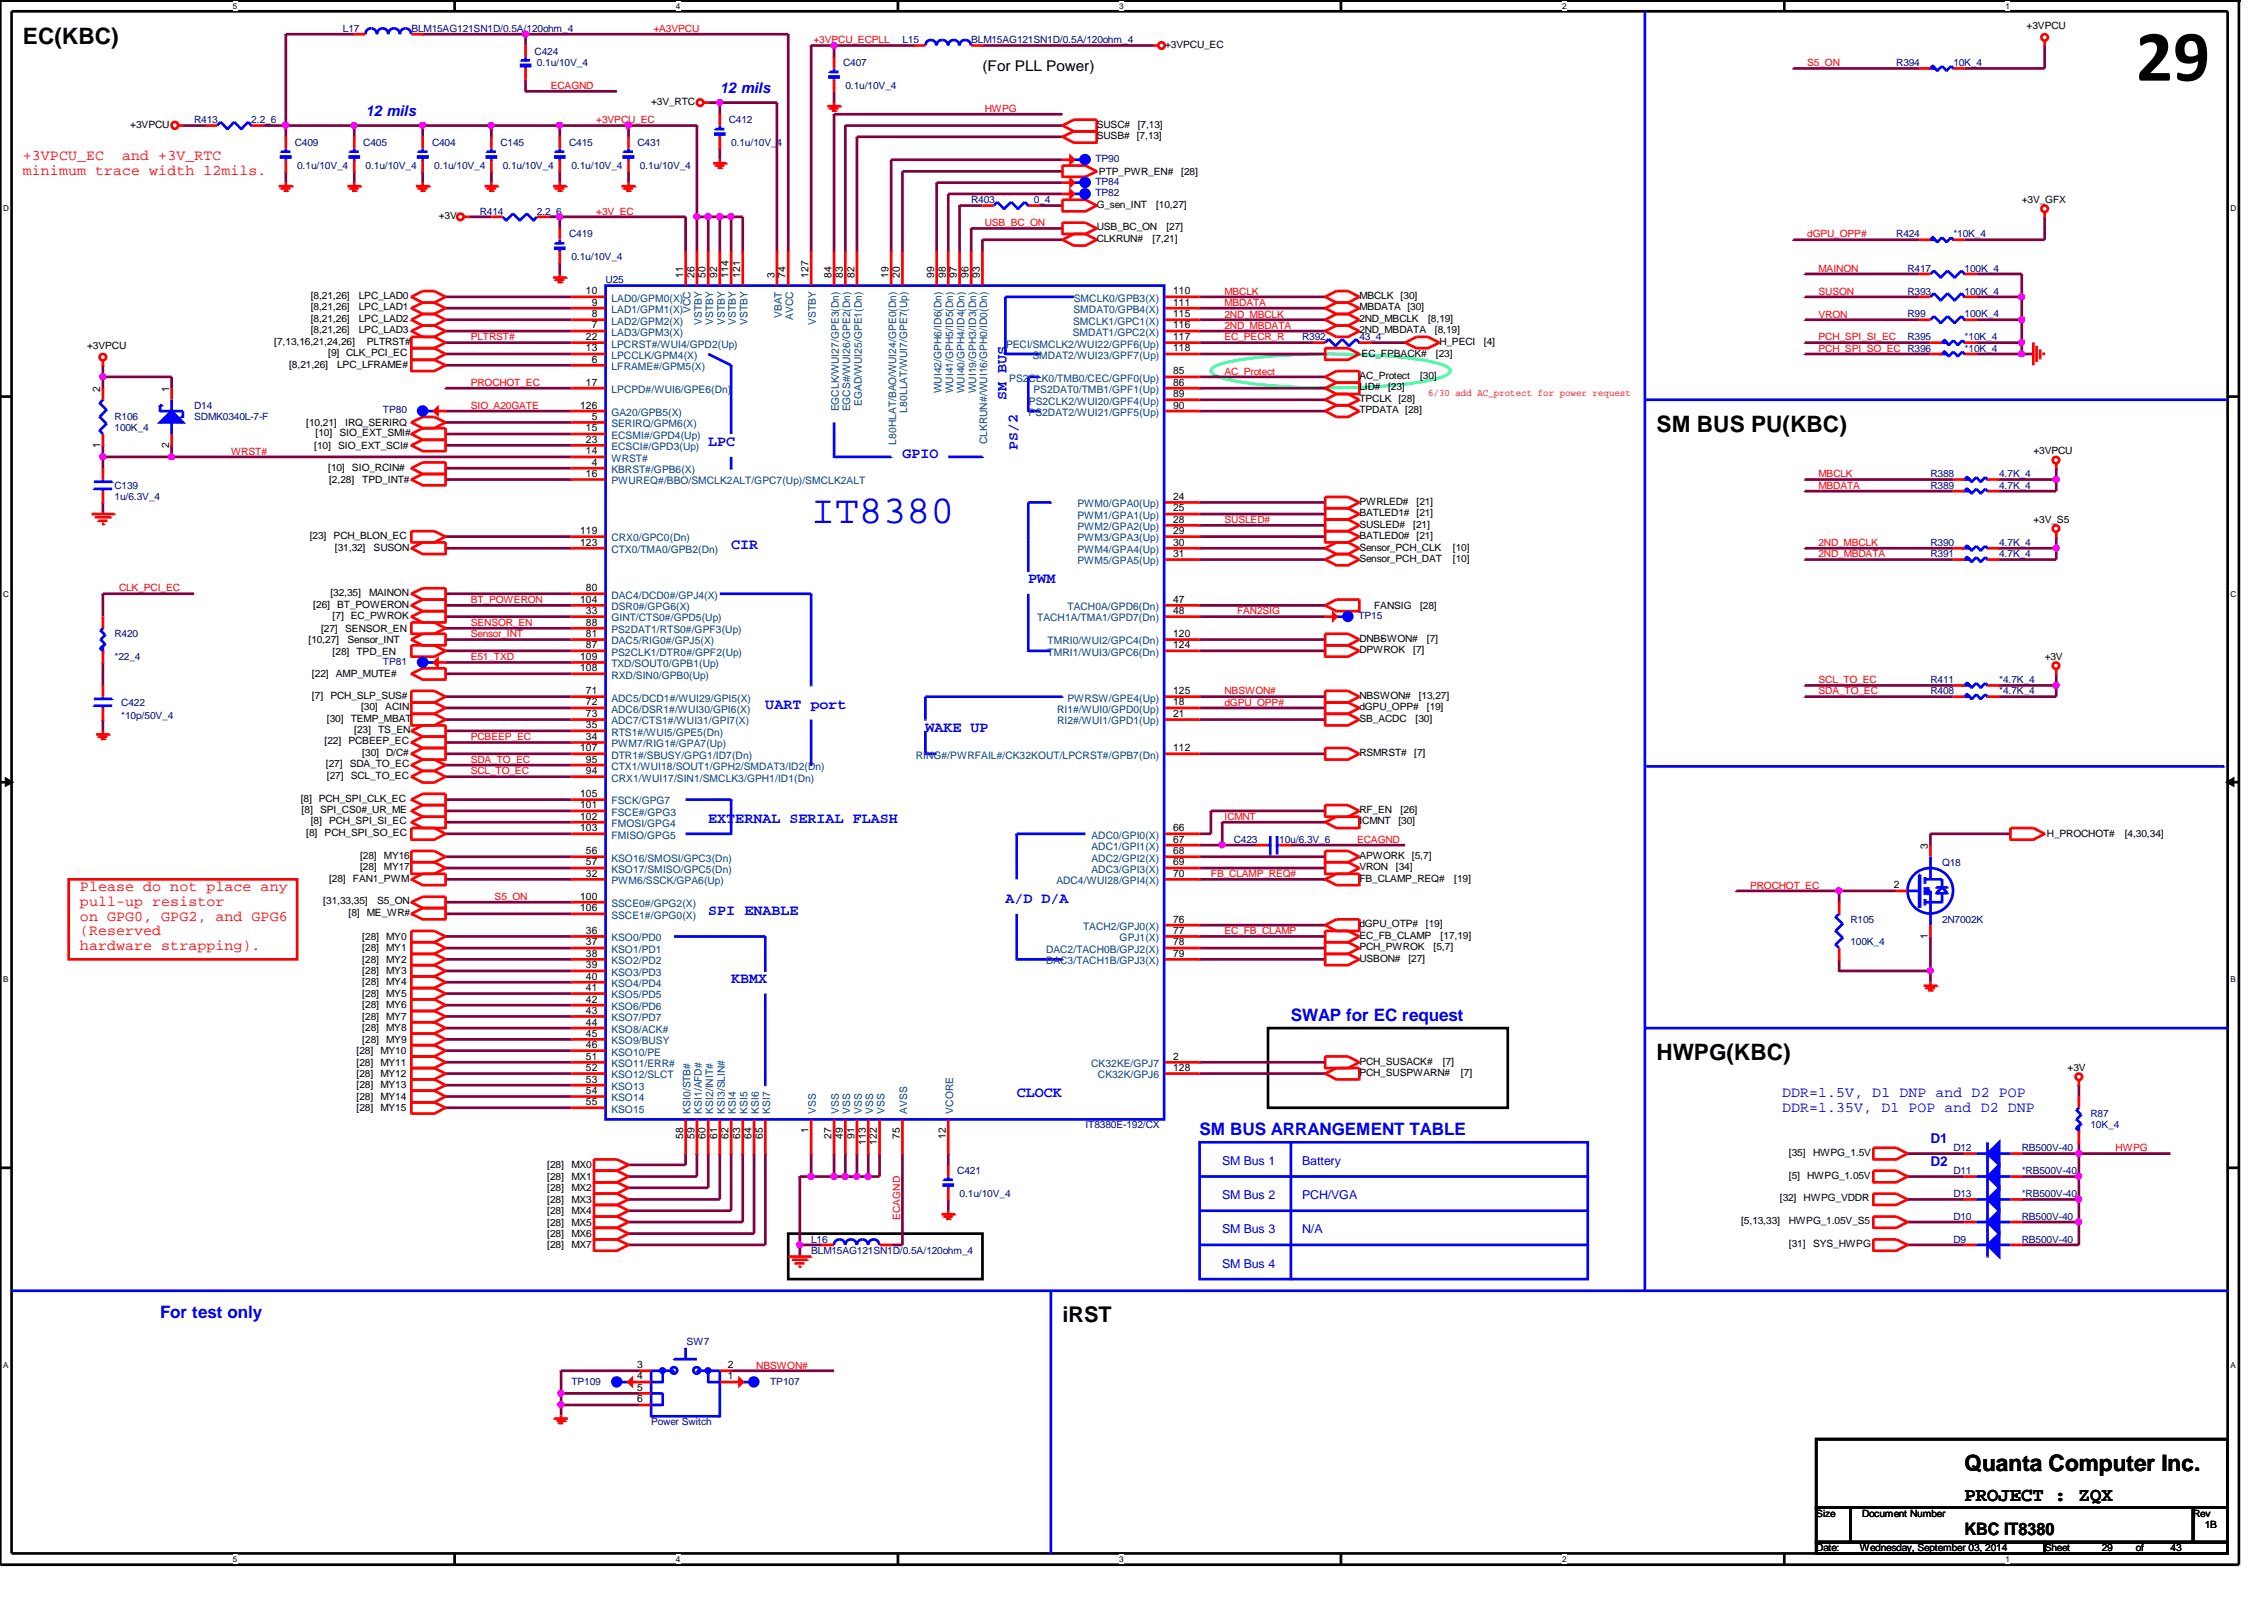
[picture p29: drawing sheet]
<svg xmlns="http://www.w3.org/2000/svg" width="297mm" height="210mm" viewBox="0 0 297 210" stroke-linecap="round" stroke-linejoin="round" font-family="sans-serif">
<defs><g id="words">
<text font-size="9.6" x="280.2" y="10.6">29</text>
<text font-size="5.2" fill="#00f" x="106.4" y="68.6">IT8380</text>
<g font-size="3">
<text x="3" y="5.7">EC(KBC)</text>
<text x="217.3" y="56.7">SM BUS PU(KBC)</text>
<text x="217.3" y="139.1">HWPG(KBC)</text>
<text x="257.8" y="193">Quanta Computer Inc.</text>
</g>
<text font-size="2.8" x="139.4" y="173.4">iRST</text>
<text font-size="2.5" x="257.8" y="196.9">PROJECT : ZQX</text>
<g font-size="2.2" fill="#00f">
<text x="169.4" y="133.9">SWAP for EC request</text>
<text x="157.4" y="148.9">SM BUS ARRANGEMENT TABLE</text>
<text x="21" y="172.9">For test only</text>
</g>
<text font-size="2.2" x="257.8" y="201.4">KBC IT8380</text>
<text font-size="1.9" x="128.9" y="9.3">(For PLL Power)</text>
<g font-size="1.9" fill="#00f">
<text x="48" y="15.2">12 mils</text>
<text x="94.4" y="12.2">12 mils</text>
<text x="132" y="52.5" transform="rotate(-90 132 52.5)">SM BUS</text>
<text x="92.9" y="58.5">LPC</text>
<text x="133.6" y="59" transform="rotate(-90 133.6 59)">PS/2</text>
<text x="118.4" y="60">GPIO</text>
<text x="95.9" y="72">CIR</text>
<text x="134.9" y="76.5">PWM</text>
<text x="100.4" y="93">UART port</text>
<text x="121.4" y="96">WAKE UP</text>
<text x="92.9" y="108">EXTERNAL SERIAL FLASH</text>
<text x="92.9" y="120">SPI ENABLE</text>
<text x="131.9" y="118.5">A/D D/A</text>
<text x="95.9" y="129">KBMX</text>
<text x="133.4" y="144">CLOCK</text>
<text x="233.8" y="143.9">DDR=1.5V, D1 DNP and D2 POP</text>
<text x="233.8" y="145.8">DDR=1.35V, D1 POP and D2 DNP</text>
</g>
<g font-size="1.9" fill="#f00">
<text x="3" y="21">+3VPCU_EC</text>
<text x="3" y="22.9">minimum trace width 12mils.</text>
<text x="16" y="21">and +3V_RTC</text>
<text x="10.5" y="116.9">Please do not place any</text>
<text x="10.5" y="118.8">pull-up resistor</text>
<text x="10.5" y="120.8">on GPG0, GPG2, and GPG6</text>
<text x="10.5" y="122.7">(Reserved</text>
<text x="10.5" y="124.7">hardware strapping).</text>
</g>
<g font-size="1.8" fill="#00f">
<text x="253.3" y="150">D1</text>
<text x="253.3" y="153">D2</text>
</g>
<g font-size="1.6" fill="#00f">
<text x="160.4" y="152.8">SM Bus 1</text>
<text x="170.9" y="152.8">Battery</text>
<text x="160.4" y="161.8">SM Bus 3</text>
<text x="160.4" y="157.3">SM Bus 2</text>
<text x="170.9" y="161.8">N/A</text>
<text x="170.9" y="157.3">PCH/VGA</text>
<text x="160.4" y="166.3">SM Bus 4</text>
</g>
<g font-size="1.4">
<text x="76.9" y="38.6">10</text>
<text x="77.6" y="40.1">9</text>
<text x="77.6" y="41.6">8</text>
<text x="89.6" y="36.4" transform="rotate(-90 89.6 36.4)">11</text>
<text x="91.1" y="36.4" transform="rotate(-90 91.1 36.4)">26</text>
<text x="92.6" y="36.4" transform="rotate(-90 92.6 36.4)">50</text>
<text x="94.1" y="36.4" transform="rotate(-90 94.1 36.4)">92</text>
<text x="95.6" y="36.4" transform="rotate(-90 95.6 36.4)">114</text>
<text x="97.1" y="36.4" transform="rotate(-90 97.1 36.4)">121</text>
<text x="101.6" y="36.4" transform="rotate(-90 101.6 36.4)">3</text>
<text x="103.1" y="36.4" transform="rotate(-90 103.1 36.4)">74</text>
<text x="106.1" y="36.4" transform="rotate(-90 106.1 36.4)">127</text>
<text x="109.1" y="36.4" transform="rotate(-90 109.1 36.4)">84</text>
<text x="110.6" y="36.4" transform="rotate(-90 110.6 36.4)">83</text>
<text x="112.1" y="36.4" transform="rotate(-90 112.1 36.4)">82</text>
<text x="116.6" y="36.4" transform="rotate(-90 116.6 36.4)">19</text>
<text x="118.1" y="36.4" transform="rotate(-90 118.1 36.4)">20</text>
<text x="122.6" y="36.4" transform="rotate(-90 122.6 36.4)">99</text>
<text x="124.1" y="36.4" transform="rotate(-90 124.1 36.4)">98</text>
<text x="125.6" y="36.4" transform="rotate(-90 125.6 36.4)">97</text>
<text x="127.1" y="36.4" transform="rotate(-90 127.1 36.4)">96</text>
<text x="128.6" y="36.4" transform="rotate(-90 128.6 36.4)">93</text>
<text x="153.9" y="38.6">110</text>
<text x="153.9" y="41.6">115</text>
<text x="153.9" y="40.1">111</text>
<text x="76.9" y="46.1">13</text>
<text x="76.9" y="44.6">22</text>
<text x="77.6" y="43.1">7</text>
<text x="77.6" y="47.6">6</text>
<text x="153.9" y="43.1">116</text>
<text x="153.9" y="44.6">117</text>
<text x="153.9" y="46.1">118</text>
<text x="13.2" y="51.4" transform="rotate(-90 13.2 51.4)">2</text>
<text x="22.2" y="51.4" transform="rotate(-90 22.2 51.4)">1</text>
<text x="76.1" y="53.6">126</text>
<text x="76.9" y="50.6">17</text>
<text x="153.9" y="49.1">85</text>
<text x="153.9" y="50.6">86</text>
<text x="153.9" y="52.1">89</text>
<text x="153.9" y="53.6">90</text>
<text x="13.2" y="58.8" transform="rotate(-90 13.2 58.8)">1</text>
<text x="22.2" y="58.8" transform="rotate(-90 22.2 58.8)">2</text>
<text x="76.9" y="59.6">14</text>
<text x="76.9" y="56.6">15</text>
<text x="76.9" y="58.1">23</text>
<text x="77.6" y="55.1">5</text>
<text x="76.9" y="62.6">16</text>
<text x="77.6" y="61.1">4</text>
<text x="153.9" y="65.6">24</text>
<text x="76.1" y="71.6">123</text>
<text x="76.1" y="70.1">119</text>
<text x="153.9" y="67.1">25</text>
<text x="153.9" y="68.6">28</text>
<text x="153.9" y="70.1">29</text>
<text x="153.9" y="71.6">30</text>
<text x="76.9" y="77.6">80</text>
<text x="153.9" y="73.1">31</text>
<text x="76.1" y="79.1">104</text>
<text x="76.9" y="82.1">88</text>
<text x="76.9" y="80.6">33</text>
<text x="76.9" y="83.6">81</text>
<text x="153.9" y="83.6">120</text>
<text x="153.9" y="79.1">47</text>
<text x="153.9" y="80.6">48</text>
<text x="76.1" y="86.6">109</text>
<text x="76.1" y="88.1">108</text>
<text x="76.9" y="85">87</text>
<text x="153.9" y="85">124</text>
<text x="76.9" y="95.5">35</text>
<text x="76.9" y="91.1">71</text>
<text x="76.9" y="92.5">72</text>
<text x="76.9" y="94.1">73</text>
<text x="153.9" y="91.1">125</text>
<text x="153.9" y="92.5">18</text>
<text x="153.9" y="94.1">21</text>
<text x="76.1" y="98.6">107</text>
<text x="76.9" y="97.1">34</text>
<text x="76.9" y="101.6">94</text>
<text x="76.9" y="100">95</text>
<text x="153.9" y="98.6">112</text>
<text x="76.1" y="104.6">105</text>
<text x="76.1" y="106">101</text>
<text x="76.1" y="107.5">102</text>
<text x="76.1" y="109.1">103</text>
<text x="76.9" y="112.1">56</text>
<text x="76.9" y="113.5">57</text>
<text x="153.9" y="109.1">66</text>
<text x="153.9" y="110.5">67</text>
<text x="153.9" y="112.1">68</text>
<text x="153.9" y="113.5">69</text>
<text x="252.9" y="111.3" transform="rotate(-90 252.9 111.3)">3</text>
<text x="76.1" y="119.5">106</text>
<text x="76.1" y="118">100</text>
<text x="76.9" y="115">32</text>
<text x="153.9" y="115">70</text>
<text x="248.5" y="116.5">2</text>
<text x="76.9" y="122.5">36</text>
<text x="76.9" y="124">37</text>
<text x="76.9" y="125.5">38</text>
<text x="153.9" y="125.5">79</text>
<text x="153.9" y="124">78</text>
<text x="153.9" y="122.5">77</text>
<text x="153.9" y="121">76</text>
<text x="252.9" y="123.2" transform="rotate(-90 252.9 123.2)">1</text>
<text x="76.9" y="127">39</text>
<text x="76.9" y="128.5">40</text>
<text x="76.9" y="130">41</text>
<text x="76.9" y="131.5">42</text>
<text x="76.9" y="133">43</text>
<text x="76.9" y="134.5">44</text>
<text x="76.9" y="136">45</text>
<text x="76.9" y="137.5">46</text>
<text x="76.9" y="139">51</text>
<text x="76.9" y="140.5">52</text>
<text x="76.9" y="142">53</text>
<text x="76.9" y="143.5">54</text>
<text x="153.9" y="139">2</text>
<text x="153.9" y="140.5">128</text>
<text x="76.9" y="145">55</text>
<text x="89.6" y="149.4" transform="rotate(-90 89.6 149.4)">58</text>
<text x="91.1" y="149.4" transform="rotate(-90 91.1 149.4)">59</text>
<text x="92.6" y="149.4" transform="rotate(-90 92.6 149.4)">60</text>
<text x="94.1" y="149.4" transform="rotate(-90 94.1 149.4)">61</text>
<text x="95.6" y="149.4" transform="rotate(-90 95.6 149.4)">62</text>
<text x="97.1" y="149.4" transform="rotate(-90 97.1 149.4)">63</text>
<text x="98.6" y="149.4" transform="rotate(-90 98.6 149.4)">64</text>
<text x="100.1" y="149.4" transform="rotate(-90 100.1 149.4)">65</text>
<text x="106.1" y="148.7" transform="rotate(-90 106.1 148.7)">1</text>
<text x="109.1" y="149.4" transform="rotate(-90 109.1 149.4)">27</text>
<text x="110.6" y="149.4" transform="rotate(-90 110.6 149.4)">49</text>
<text x="112.1" y="149.4" transform="rotate(-90 112.1 149.4)">91</text>
<text x="118.1" y="149.4" transform="rotate(-90 118.1 149.4)">75</text>
<text x="124.1" y="149.4" transform="rotate(-90 124.1 149.4)">12</text>
<text x="113.6" y="150.2" transform="rotate(-90 113.6 150.2)">113</text>
<text x="115.1" y="150.2" transform="rotate(-90 115.1 150.2)">122</text>
<text x="83.6" y="179.5">3</text>
<text x="95.5" y="179.5">2</text>
<text x="83.6" y="181">4</text>
<text x="83.6" y="182.5">5</text>
<text x="83.6" y="184">6</text>
<text x="95.5" y="181">1</text>
</g>
<g font-size="1.4" fill="#004080">
<text x="80.2" y="39.6">LAD0/GPM0(X)</text>
<text x="80.2" y="41.1">LAD1/GPM1(X)</text>
<text x="90.6" y="41.1" transform="rotate(-90 90.6 41.1)">VCC</text>
<text x="102.6" y="41.7" transform="rotate(-90 102.6 41.7)">VBAT</text>
<text x="104.1" y="42" transform="rotate(-90 104.1 42)">AVCC</text>
<text x="140.8" y="41.1">SMDAT0/GPB4(X)</text>
<text x="140.9" y="39.6">SMCLK0/GPB3(X)</text>
<text x="80.2" y="47.1">LPCCLK/GPM4(X)</text>
<text x="80.2" y="44.1">LAD3/GPM3(X)</text>
<text x="80.2" y="42.6">LAD2/GPM2(X)</text>
<text x="80.2" y="45.6">LPCRST#/WUI4/GPD2(Up)</text>
<text x="92.1" y="42.6" transform="rotate(-90 92.1 42.6)">VSTBY</text>
<text x="93.6" y="42.6" transform="rotate(-90 93.6 42.6)">VSTBY</text>
<text x="95.1" y="42.6" transform="rotate(-90 95.1 42.6)">VSTBY</text>
<text x="96.6" y="42.6" transform="rotate(-90 96.6 42.6)">VSTBY</text>
<text x="98.1" y="42.6" transform="rotate(-90 98.1 42.6)">VSTBY</text>
<text x="107.1" y="42.6" transform="rotate(-90 107.1 42.6)">VSTBY</text>
<text x="132" y="45.6">PECI/SMCLK2/WUI22/GPF6(Up)</text>
<text x="135.5" y="47.1">SMDAT2/WUI23/GPF7(Up)</text>
<text x="140.8" y="44.1">SMDAT1/GPC2(X)</text>
<text x="140.8" y="42.6">SMCLK1/GPC1(X)</text>
<text x="80.2" y="48.6">LFRAME#/GPM5(X)</text>
<text x="80.2" y="51.6">LPCPD#/WUI6/GPE6(Dn)</text>
<text x="110.1" y="54" transform="rotate(-90 110.1 54)">EGCLK/WUI27/GPE3(Dn)</text>
<text x="111.5" y="54" transform="rotate(-90 111.5 54)">EGCS#/WUI26/GPE2(Dn)</text>
<text x="113.1" y="53.2" transform="rotate(-90 113.1 53.2)">EGAD/WUI25/GPE1(Dn)</text>
<text x="123.5" y="51.6" transform="rotate(-90 123.5 51.6)">WUI42/GPH6/ID6(Dn)</text>
<text x="125" y="51.6" transform="rotate(-90 125 51.6)">WUI41/GPH5/ID5(Dn)</text>
<text x="126.5" y="51.6" transform="rotate(-90 126.5 51.6)">WUI40/GPH4/ID4(Dn)</text>
<text x="128.1" y="51.6" transform="rotate(-90 128.1 51.6)">WUI19/GPH3/ID3(Dn)</text>
<text x="132.4" y="50.1">PS2CLK0/TMB0/CEC/GPF0(Up)</text>
<text x="135" y="53.1">PS2CLK2/WUI20/GPF4(Up)</text>
<text x="135.6" y="51.6">PS2DAT0/TMB1/GPF1(Up)</text>
<text x="80.2" y="56">SERIRQ/GPM6(X)</text>
<text x="80.2" y="59.1">ECSCI#/GPD3(Up)</text>
<text x="80.2" y="57.6">ECSMI#/GPD4(Up)</text>
<text x="80.2" y="54.6">GA20/GPB5(X)</text>
<text x="117.6" y="58.3" transform="rotate(-90 117.6 58.3)">L80HLAT/BAO/WUI24/GPE0(Dn)</text>
<text x="119" y="54.1" transform="rotate(-90 119 54.1)">L80LLAT/WUI7/GPE7(Up)</text>
<text x="129.5" y="58.3" transform="rotate(-90 129.5 58.3)">CLKRUN#/WUI16/GPH0/ID0(Dn)</text>
<text x="135" y="54.6">PS2DAT2/WUI21/GPF5(Up)</text>
<text x="80.2" y="60.6">WRST#</text>
<text x="80.2" y="62.1">KBRST#/GPB6(X)</text>
<text x="80.2" y="63.5">PWUREQ#/BBO/SMCLK2ALT/GPC7(Up)/SMCLK2ALT</text>
<text x="80.2" y="71">CRX0/GPC0(Dn)</text>
<text x="141.3" y="66.5">PWM0/GPA0(Up)</text>
<text x="141.3" y="68.1">PWM1/GPA1(Up)</text>
<text x="141.3" y="69.6">PWM2/GPA2(Up)</text>
<text x="141.3" y="71">PWM3/GPA3(Up)</text>
<text x="80.2" y="72.6">CTX0/TMA0/GPB2(Dn)</text>
<text x="141.3" y="72.6">PWM4/GPA4(Up)</text>
<text x="141.3" y="74">PWM5/GPA5(Up)</text>
<text x="80.2" y="80.1">DSR0#/GPG6(X)</text>
<text x="80.2" y="83.1">PS2DAT1/RTS0#/GPF3(Up)</text>
<text x="80.2" y="81.5">GINT/CTS0#/GPD5(Up)</text>
<text x="80.2" y="78.5">DAC4/DCD0#/GPJ4(X)</text>
<text x="136.1" y="81.5">TACH1A/TMA1/GPD7(Dn)</text>
<text x="140.1" y="80.1">TACH0A/GPD6(Dn)</text>
<text x="80.2" y="86">PS2CLK1/DTR0#/GPF2(Up)</text>
<text x="80.2" y="89">RXD/SIN0/GPB0(Up)</text>
<text x="80.2" y="87.5">TXD/SOUT0/GPB1(Up)</text>
<text x="80.2" y="84.5">DAC5/RIG0#/GPJ5(X)</text>
<text x="137.5" y="84.5">TMRI0/WUI2/GPC4(Dn)</text>
<text x="137.5" y="86">TMRI1/WUI3/GPC6(Dn)</text>
<text x="80.2" y="92">ADC5/DCD1#/WUI29/GPI5(X)</text>
<text x="80.2" y="95">ADC7/CTS1#/WUI31/GPI7(X)</text>
<text x="80.2" y="93.5">ADC6/DSR1#/WUI30/GPI6(X)</text>
<text x="138.7" y="93.5">RI1#/WUI0/GPD0(Up)</text>
<text x="138.7" y="95">RI2#/WUI1/GPD1(Up)</text>
<text x="140" y="92">PWRSW/GPE4(Up)</text>
<text x="80.2" y="96.5">RTS1#/WUI5/GPE5(Dn)</text>
<text x="80.2" y="98">PWM7/RIG1#/GPA7(Up)</text>
<text x="80.2" y="101">CTX1/WUI18/SOUT1/GPH2/SMDAT3/ID2(Dn)</text>
<text x="80.2" y="99.5">DTR1#/SBUSY/GPG1/ID7(Dn)</text>
<text x="120.1" y="99.5">RING#/PWRFAIL#/CK32KOUT/LPCRST#/GPB7(Dn)</text>
<text x="80.2" y="105.5">FSCK/GPG7</text>
<text x="80.2" y="107">FSCE#/GPG3</text>
<text x="80.2" y="102.5">CRX1/WUI17/SIN1/SMCLK3/GPH1/ID1(Dn)</text>
<text x="80.2" y="113">KSO16/SMOSI/GPC3(Dn)</text>
<text x="80.2" y="110">FMISO/GPG5</text>
<text x="80.2" y="108.5">FMOSI/GPG4</text>
<text x="143.2" y="110">ADC0/GPI0(X)</text>
<text x="143.2" y="111.5">ADC1/GPI1(X)</text>
<text x="143.2" y="113">ADC2/GPI2(X)</text>
<text x="80.2" y="119">SSCE0#/GPG2(X)</text>
<text x="80.2" y="116">PWM6/SSCK/GPA6(Up)</text>
<text x="80.2" y="114.5">KSO17/SMISO/GPC5(Dn)</text>
<text x="138.6" y="116">ADC4/WUI28/GPI4(X)</text>
<text x="143.2" y="114.5">ADC3/GPI3(X)</text>
<text x="80.2" y="120.5">SSCE1#/GPG0(X)</text>
<text x="80.2" y="123.5">KSO0/PD0</text>
<text x="80.2" y="125">KSO1/PD1</text>
<text x="137.2" y="125">DAC2/TACH0B/GPJ2(X)</text>
<text x="142.1" y="122">TACH2/GPJ0(X)</text>
<text x="146.9" y="123.5">GPJ1(X)</text>
<text x="80.2" y="126.5">KSO2/PD2</text>
<text x="80.2" y="128">KSO3/PD3</text>
<text x="80.2" y="129.5">KSO4/PD4</text>
<text x="80.2" y="131">KSO5/PD5</text>
<text x="137.2" y="126.5">DAC3/TACH1B/GPJ3(X)</text>
<text x="80.2" y="132.5">KSO6/PD6</text>
<text x="80.2" y="134">KSO7/PD7</text>
<text x="80.2" y="135.5">KSO8/ACK#</text>
<text x="80.2" y="137">KSO9/BUSY</text>
<text x="80.2" y="138.5">KSO10/PE</text>
<text x="80.2" y="140">KSO11/ERR#</text>
<text x="80.2" y="141.5">KSO12/SLCT</text>
<text x="80.2" y="143">KSO13</text>
<text x="143.2" y="140">CK32KE/GPJ7</text>
<text x="144.1" y="141.5">CK32K/GPJ6</text>
<text x="80.2" y="146">KSO15</text>
<text x="80.2" y="144.5">KSO14</text>
<text x="90.6" y="146.1" transform="rotate(-90 90.6 146.1)">KSI0/STB#</text>
<text x="92.1" y="146.1" transform="rotate(-90 92.1 146.1)">KSI1/AFD#</text>
<text x="93.6" y="146.1" transform="rotate(-90 93.6 146.1)">KSI2/INIT#</text>
<text x="95.1" y="146.1" transform="rotate(-90 95.1 146.1)">KSI3/SLIN#</text>
<text x="96.6" y="146.1" transform="rotate(-90 96.6 146.1)">KSI4</text>
<text x="98.1" y="146.1" transform="rotate(-90 98.1 146.1)">KSI5</text>
<text x="99.6" y="146.1" transform="rotate(-90 99.6 146.1)">KSI6</text>
<text x="101" y="146.1" transform="rotate(-90 101 146.1)">KSI7</text>
<text x="107.1" y="146.1" transform="rotate(-90 107.1 146.1)">VSS</text>
<text x="110.1" y="146.1" transform="rotate(-90 110.1 146.1)">VSS</text>
<text x="111.5" y="146.1" transform="rotate(-90 111.5 146.1)">VSS</text>
<text x="113.1" y="146.1" transform="rotate(-90 113.1 146.1)">VSS</text>
<text x="114.6" y="146.1" transform="rotate(-90 114.6 146.1)">VSS</text>
<text x="116" y="146.1" transform="rotate(-90 116 146.1)">VSS</text>
<text x="119" y="146.1" transform="rotate(-90 119 146.1)">AVSS</text>
<text x="125" y="146.1" transform="rotate(-90 125 146.1)">VCORE</text>
</g>
<g font-size="1.3" fill="#000080">
<text x="45" y="4.1">L17</text>
<text x="54" y="4.1">BLM15AG121SN1D/0.5A/120ohm_4</text>
<text x="118.4" y="5.7">L15</text>
<text x="127.4" y="5.7">BLM15AG121SN1D/0.5A/120ohm_4</text>
<text x="70.1" y="7.2">C424</text>
<text x="70.4" y="8.7">0.1u/10V_4</text>
<text x="110.6" y="8.7">C407</text>
<text x="110.9" y="11.6">0.1u/10V_4</text>
<text x="248.8" y="8.7">R394</text>
<text x="256.3" y="8.7">10K_4</text>
<text x="25.5" y="16.2">R413</text>
<text x="33" y="16.2">2.2_6</text>
<text x="95.6" y="16.2">C412</text>
<text x="38.7" y="19.1">C409</text>
<text x="39" y="22.1">0.1u/10V_4</text>
<text x="47.7" y="19.1">C405</text>
<text x="48" y="22.1">0.1u/10V_4</text>
<text x="56.7" y="19.1">C404</text>
<text x="57" y="22.1">0.1u/10V_4</text>
<text x="65.7" y="19.1">C145</text>
<text x="66" y="22.1">0.1u/10V_4</text>
<text x="74.7" y="19.1">C415</text>
<text x="75" y="22.1">0.1u/10V_4</text>
<text x="83.6" y="19.1">C431</text>
<text x="83.9" y="22.1">0.1u/10V_4</text>
<text x="95.9" y="19.1">0.1u/10V_4</text>
<text x="143.7" y="21.3">TP90</text>
<text x="62.9" y="28.2">R414</text>
<text x="70.4" y="28.2">2.2_6</text>
<text x="127.4" y="26.6">R403</text>
<text x="135.6" y="26.6">0_4</text>
<text x="143.7" y="25.7">TP82</text>
<text x="143.7" y="24.3">TP84</text>
<text x="74.7" y="31.2">C419</text>
<text x="75" y="34.1">0.1u/10V_4</text>
<text x="248.8" y="31.2">R424</text>
<text x="250.3" y="35.6">R417</text>
<text x="256.3" y="31.2">*10K_4</text>
<text x="257.8" y="35.6">100K_4</text>
<text x="79.5" y="37.1">U25</text>
<text x="250.3" y="38.7">R393</text>
<text x="250.3" y="41.6">R99</text>
<text x="257.8" y="38.7">100K_4</text>
<text x="257.8" y="41.6">100K_4</text>
<text x="170.9" y="44.6">R392</text>
<text x="178.3" y="44.6">43_4</text>
<text x="250.3" y="44.6">R395</text>
<text x="257.8" y="44.6">*10K_4</text>
<text x="257.8" y="46.1">*10K_4</text>
<text x="25.5" y="53.6">D14</text>
<text x="15" y="55.1">R106</text>
<text x="15" y="56.6">100K_4</text>
<text x="25.5" y="55.1">SDMK0340L-7-F</text>
<text x="50.2" y="54.2">TP80</text>
<text x="15" y="64.1">C139</text>
<text x="15" y="65.6">1u/6.3V_4</text>
<text x="253.3" y="62.6">R388</text>
<text x="253.3" y="64.1">R389</text>
<text x="262.3" y="62.6">4.7K_4</text>
<text x="262.3" y="64.1">4.7K_4</text>
<text x="253.3" y="71.6">R390</text>
<text x="262.3" y="71.6">4.7K_4</text>
<text x="253.3" y="73.1">R391</text>
<text x="262.3" y="73.1">4.7K_4</text>
<text x="15" y="83.6">R420</text>
<text x="178.2" y="81.2">TP15</text>
<text x="15" y="86.6">*22_4</text>
<text x="50.2" y="87.2">TP81</text>
<text x="253.3" y="89.6">R411</text>
<text x="262.3" y="89.6">*4.7K_4</text>
<text x="15.9" y="92.6">C422</text>
<text x="15.9" y="94.4">*10p/50V_4</text>
<text x="253.3" y="91.1">R408</text>
<text x="262.3" y="91.1">*4.7K_4</text>
<text x="161.9" y="110.6">C423</text>
<text x="167.8" y="110.6">10u/6.3V_6</text>
<text x="254.8" y="113.6">Q18</text>
<text x="242.8" y="121.1">R105</text>
<text x="242.8" y="124">100K_4</text>
<text x="254.8" y="121.1">2N7002K</text>
<text x="142.4" y="148">IT8380E-192/CX</text>
<text x="274.3" y="146.5">R87</text>
<text x="274.3" y="148">10K_4</text>
<text x="125.6" y="154">C421</text>
<text x="256.3" y="151">D12</text>
<text x="256.3" y="154">D11</text>
<text x="265.3" y="151">RB500V-40</text>
<text x="265.3" y="154">*RB500V-40</text>
<text x="125.9" y="157">0.1u/10V_4</text>
<text x="256.3" y="157">D13</text>
<text x="256.3" y="160">D10</text>
<text x="265.3" y="157">*RB500V-40</text>
<text x="265.3" y="160">RB500V-40</text>
<text x="106.4" y="163">L16</text>
<text x="106.4" y="164.5">BLM15AG121SN1D/0.5A/120ohm_4</text>
<text x="256.3" y="163">D9</text>
<text x="265.3" y="163">RB500V-40</text>
<text x="90.1" y="176.5">SW7</text>
<text x="75" y="181.7">TP109</text>
<text x="101" y="181.7">TP107</text>
<text x="85.4" y="187">Power Switch</text>
</g>
<g font-size="1.3" fill="#f00">
<text x="85.7" y="4.2">+A3VPCU</text>
<text x="106.7" y="5.7">+3VPCU_ECPLL</text>
<text x="72.3" y="11.7">ECAGND</text>
<text x="237.1" y="8.7">S5_ON</text>
<text x="78.2" y="16.2">+3VPCU_EC</text>
<text x="129.2" y="14.7">HWPG</text>
<text x="78.2" y="28.2">+3V_EC</text>
<text x="129.2" y="29.7">USB_BC_ON</text>
<text x="237.1" y="31.2">dGPU_OPP#</text>
<text x="238.6" y="35.6">MAINON</text>
<text x="160.7" y="40.1">MBDATA</text>
<text x="160.7" y="41.7">2ND_MBCLK</text>
<text x="160.7" y="38.7">MBCLK</text>
<text x="238.6" y="41.7">VRON</text>
<text x="238.6" y="38.7">SUSON</text>
<text x="61.8" y="44.7">PLTRST#</text>
<text x="160.7" y="43.1">2ND_MBDATA</text>
<text x="160.7" y="44.7">EC_PECR_R</text>
<text x="238.6" y="44.7">PCH_SPI_SI_EC</text>
<text x="238.6" y="46.1">PCH_SPI_SO_EC R396</text>
<text x="61.8" y="53.6">SIO_A20GATE</text>
<text x="61.8" y="50.6">PROCHOT_EC</text>
<text x="160.7" y="49.1">AC_Protect</text>
<text x="187.4" y="52">6/30 add AC_protect for power request</text>
<text x="30.3" y="59.6">WRST#</text>
<text x="238.6" y="64.1">MBDATA</text>
<text x="238.6" y="62.6">MBCLK</text>
<text x="160.7" y="68.6">SUSLED#</text>
<text x="238.6" y="71.6">2ND_MBCLK</text>
<text x="15.6" y="77.6">CLK_PCI_EC</text>
<text x="238.6" y="73.1">2ND_MBDATA</text>
<text x="61.8" y="79.1">BT_POWERON</text>
<text x="61.8" y="83.6">Sensor_INT</text>
<text x="61.8" y="82.1">SENSOR_EN</text>
<text x="162.3" y="80.6">FAN2SIG</text>
<text x="61.8" y="86.6">E51_TXD</text>
<text x="238.6" y="89.6">SCL_TO_EC</text>
<text x="160.7" y="91.1">NBSWON#</text>
<text x="160.7" y="92.6">dGPU_OPP#</text>
<text x="238.6" y="91.1">SDA_TO_EC</text>
<text x="61.8" y="97.1">PCBEEP_EC</text>
<text x="61.8" y="101.6">SCL_TO_EC</text>
<text x="61.8" y="100.1">SDA_TO_EC</text>
<text x="160.7" y="107.6">ICMNT</text>
<text x="178.1" y="110.6">ECAGND</text>
<text x="64.9" y="118.1">S5_ON</text>
<text x="158.9" y="115.1">FB_CLAMP_REQ#</text>
<text x="229.6" y="116.6">PROCHOT_EC</text>
<text x="160.7" y="122.6">EC_FB_CLAMP</text>
<text x="277.6" y="151">HWPG</text>
<text x="118.1" y="160" transform="rotate(-90 118.1 160)">ECAGND</text>
<text x="99.2" y="179.5">NBSWON#</text>
</g>
<g font-size="1.3">
<text x="265.9" y="3.9">+3VPCU</text>
<text x="152.9" y="6.3">+3VPCU_EC</text>
<text x="17.1" y="16.8">+3VPCU</text>
<text x="85.4" y="13.8">+3V_RTC</text>
<text x="143.9" y="16.8">SUSC#</text>
<text x="149.3" y="16.8">[7,13]</text>
<text x="143.9" y="18.2">SUSB# [7,13]</text>
<text x="144.2" y="22.9">PTP_PWR_EN#</text>
<text x="155" y="22.9">[28]</text>
<text x="57.6" y="28.7">+3V</text>
<text x="143.9" y="27.3">G_sen_INT</text>
<text x="151.7" y="27.3">[10,27]</text>
<text x="265.3" y="26.6">+3V_GFX</text>
<text x="143.9" y="31.7">CLKRUN#</text>
<text x="143.9" y="30.2">USB_BC_ON</text>
<text x="151.2" y="31.7">[7,21]</text>
<text x="153" y="30.2">[27]</text>
<text x="40.8" y="40.7">[8,21,26]</text>
<text x="40.8" y="39.2">[8,21,26]</text>
<text x="47.1" y="40.7">LPC_LAD1</text>
<text x="47.1" y="39.2">LPC_LAD0</text>
<text x="178.3" y="39.2">MBCLK</text>
<text x="178.3" y="40.7">MBDATA [30]</text>
<text x="183.8" y="39.2">[30]</text>
<text x="11.4" y="45.8">+3VPCU</text>
<text x="36" y="45.2">[7,13,16,21,24,26]</text>
<text x="40.8" y="43.7">[8,21,26]</text>
<text x="40.8" y="42.2">[8,21,26]</text>
<text x="43" y="46.7">[9] CLK_PCI_EC</text>
<text x="47.1" y="43.7">LPC_LAD3</text>
<text x="47.1" y="42.2">LPC_LAD2</text>
<text x="48.1" y="45.2">PLTRST#</text>
<text x="178.3" y="43.7">2ND_MBDATA</text>
<text x="178.3" y="42.2">2ND_MBCLK</text>
<text x="178.6" y="46.9">EC_FPBACK#</text>
<text x="187.4" y="42.2">[8,19]</text>
<text x="188.3" y="43.7">[8,19]</text>
<text x="188.4" y="46.9">[23]</text>
<text x="188.8" y="45.2">H_PECI</text>
<text x="194.7" y="45.2">[4]</text>
<text x="37.9" y="48.2">[8,21,26]</text>
<text x="44.2" y="48.2">LPC_LFRAME#</text>
<text x="178.3" y="52.7">TPCLK [28]</text>
<text x="178.3" y="51.2">LID#</text>
<text x="178.3" y="49.7">AC_Protect</text>
<text x="182.1" y="51.2">[23]</text>
<text x="186.3" y="49.7">[30]</text>
<text x="40.2" y="55.9">[10,21]</text>
<text x="41.2" y="58.9">[10]</text>
<text x="41.4" y="57.2">[10]</text>
<text x="44.4" y="58.9">SIO_EXT_SCI#</text>
<text x="44.5" y="57.2">SIO_EXT_SMI#</text>
<text x="45.3" y="55.9">IRQ_SERIRQ</text>
<text x="178.3" y="54.2">TPDATA [28]</text>
<text x="266.8" y="59.6">+3VPCU</text>
<text x="43" y="61.8">[10]</text>
<text x="43.2" y="63.4">[2,28]</text>
<text x="46.2" y="61.8">SIO_RCIN#</text>
<text x="47.5" y="63.4">TPD_INT#</text>
<text x="40.6" y="70.7">[23]</text>
<text x="43.8" y="70.7">PCH_BLON_EC</text>
<text x="178.3" y="66.2">PWRLED#</text>
<text x="178.3" y="69.2">SUSLED#</text>
<text x="178.3" y="67.7">BATLED1# [21]</text>
<text x="178.3" y="70.7">BATLED0# [21]</text>
<text x="185.4" y="69.2">[21]</text>
<text x="185.8" y="66.2">[21]</text>
<text x="266.8" y="68.6">+3V_S5</text>
<text x="43.9" y="72.2">[31,32]</text>
<text x="49" y="72.2">SUSON</text>
<text x="178.3" y="73.7">Sensor_PCH_DAT</text>
<text x="178.3" y="72.2">Sensor_PCH_CLK</text>
<text x="190.6" y="73.7">[10]</text>
<text x="190.6" y="72.2">[10]</text>
<text x="41.1" y="79.7">[26]</text>
<text x="42.1" y="83">[27]</text>
<text x="43.3" y="78.2">[32,35]</text>
<text x="43.6" y="81.2">[7] EC_PWROK</text>
<text x="44.2" y="79.7">BT_POWERON</text>
<text x="45.3" y="83">SENSOR_EN</text>
<text x="48.4" y="78.2">MAINON</text>
<text x="180.3" y="79.8">FANSIG</text>
<text x="186.3" y="79.8">[28]</text>
<text x="40.5" y="84.3">[10,27]</text>
<text x="40.9" y="88.9">[22]</text>
<text x="43.6" y="86">[28]</text>
<text x="44.1" y="88.9">AMP_MUTE#</text>
<text x="45.6" y="84.3">Sensor_INT</text>
<text x="46.8" y="86">TPD_EN</text>
<text x="178.3" y="84.2">DNBSWON#</text>
<text x="178.3" y="85.7">DPWROK</text>
<text x="185.4" y="85.7">[7]</text>
<text x="187.2" y="84.2">[7]</text>
<text x="268.3" y="86.6">+3V</text>
<text x="40.9" y="91.7">[7]</text>
<text x="42.9" y="94.7">[30]</text>
<text x="43.3" y="91.7">PCH_SLP_SUS#</text>
<text x="46" y="94.7">TEMP_MBAT</text>
<text x="47.4" y="93.2">[30]</text>
<text x="50.5" y="93.2">ACIN</text>
<text x="178.3" y="91.7">NBSWON#</text>
<text x="178.3" y="93.2">dGPU_OPP#</text>
<text x="178.3" y="94.7">SB_ACDC</text>
<text x="185.7" y="94.7">[30]</text>
<text x="186.1" y="91.7">[13,27]</text>
<text x="187.2" y="93.2">[19]</text>
<text x="42.6" y="97.7">[22]</text>
<text x="42.8" y="100.7">[27]</text>
<text x="45.7" y="97.7">PCBEEP_EC</text>
<text x="45.9" y="100.7">SDA_TO_EC</text>
<text x="46.5" y="96.2">[23]</text>
<text x="47.5" y="99.2">[30]</text>
<text x="49.6" y="96.2">TS_EN</text>
<text x="50.7" y="99.2">D/C#</text>
<text x="178.3" y="99.2">RSMRST#</text>
<text x="185.5" y="99.2">[7]</text>
<text x="39.5" y="105.2">[8] PCH_SPI_CLK_EC</text>
<text x="39.6" y="106.7">[8]</text>
<text x="42" y="106.7">SPI_CS0#_UR_ME</text>
<text x="42.9" y="102.2">[27]</text>
<text x="46" y="102.2">SCL_TO_EC</text>
<text x="178.3" y="106.7">RF_EN</text>
<text x="183.8" y="106.7">[26]</text>
<text x="40.2" y="109.7">[8]</text>
<text x="40.8" y="108.2">[8]</text>
<text x="42.6" y="109.7">PCH_SPI_SO_EC</text>
<text x="43.2" y="108.2">PCH_SPI_SI_EC</text>
<text x="47.2" y="112.6">[28]</text>
<text x="50.4" y="112.6">MY16</text>
<text x="178.3" y="108.2">ICMNT</text>
<text x="178.3" y="112.6">APWORK</text>
<text x="183.5" y="108.2">[30]</text>
<text x="185.2" y="112.6">[5,7]</text>
<text x="268.6" y="109.8">H_PROCHOT#</text>
<text x="278.8" y="109.8">[4,30,34]</text>
<text x="42.4" y="118.7">[31,33,35]</text>
<text x="43.2" y="115.7">[28]</text>
<text x="46.3" y="115.7">FAN1_PWM</text>
<text x="47.2" y="114.2">[28]</text>
<text x="49.5" y="118.7">S5_ON</text>
<text x="50.4" y="114.2">MY17</text>
<text x="178.3" y="115.7">FB_CLAMP_REQ#</text>
<text x="178.3" y="114.2">VRON</text>
<text x="183.1" y="114.2">[34]</text>
<text x="190.8" y="115.7">[19]</text>
<text x="45.7" y="120.1">[8]</text>
<text x="47.5" y="123.3">[28]</text>
<text x="47.5" y="124.8">[28]</text>
<text x="48.1" y="120.1">ME_WR#</text>
<text x="50.7" y="123.3">MY0</text>
<text x="50.7" y="124.8">MY1</text>
<text x="178.3" y="121.7">dGPU_OTP#</text>
<text x="178.3" y="123.1">EC_FB_CLAMP</text>
<text x="178.3" y="124.7">PCH_PWROK</text>
<text x="187.1" y="121.7">[19]</text>
<text x="188.1" y="124.7">[5,7]</text>
<text x="189" y="123.1">[17,19]</text>
<text x="47.5" y="126.3">[28]</text>
<text x="47.5" y="127.8">[28]</text>
<text x="47.5" y="129.3">[28]</text>
<text x="47.5" y="130.8">[28]</text>
<text x="50.7" y="126.3">MY2</text>
<text x="50.7" y="127.8">MY3</text>
<text x="50.7" y="129.3">MY4</text>
<text x="50.7" y="130.8">MY5</text>
<text x="178.3" y="126.2">USBON#</text>
<text x="184.8" y="126.2">[27]</text>
<text x="47.5" y="132.3">[28]</text>
<text x="47.5" y="133.8">[28]</text>
<text x="47.5" y="135.3">[28]</text>
<text x="47.5" y="136.8">[28]</text>
<text x="50.7" y="132.3">MY6</text>
<text x="50.7" y="133.8">MY7</text>
<text x="50.7" y="135.3">MY8</text>
<text x="50.7" y="136.8">MY9</text>
<text x="46.8" y="138.3">[28]</text>
<text x="46.8" y="139.8">[28]</text>
<text x="46.8" y="141.3">[28]</text>
<text x="46.8" y="142.8">[28]</text>
<text x="49.9" y="138.3">MY10</text>
<text x="49.9" y="139.8">MY11</text>
<text x="49.9" y="141.3">MY12</text>
<text x="49.9" y="142.8">MY13</text>
<text x="178.3" y="139.7">PCH_SUSACK#</text>
<text x="178.3" y="141.1">PCH_SUSPWARN#</text>
<text x="189.3" y="139.7">[7]</text>
<text x="191.7" y="141.1">[7]</text>
<text x="271.3" y="140.5">+3V</text>
<text x="46.8" y="144.3">[28]</text>
<text x="46.8" y="145.8">[28]</text>
<text x="49.9" y="144.3">MY14</text>
<text x="49.9" y="145.8">MY15</text>
<text x="71.8" y="154.8">[28]</text>
<text x="71.8" y="153.3">[28]</text>
<text x="75" y="154.8">MX1</text>
<text x="75" y="153.3">MX0</text>
<text x="234.7" y="151.6">[35]</text>
<text x="234.7" y="154.6">[5]</text>
<text x="237.1" y="154.6">HWPG_1.05V</text>
<text x="237.9" y="151.6">HWPG_1.5V</text>
<text x="71.8" y="160.8">[28]</text>
<text x="71.8" y="159.3">[28]</text>
<text x="71.8" y="157.8">[28]</text>
<text x="71.8" y="156.3">[28]</text>
<text x="75" y="160.8">MX5</text>
<text x="75" y="159.3">MX4</text>
<text x="75" y="157.8">MX3</text>
<text x="75" y="156.3">MX2</text>
<text x="228.4" y="160.6">[5,13,33]</text>
<text x="233.5" y="157.6">[32]</text>
<text x="234.7" y="160.6">HWPG_1.05V_S5</text>
<text x="236.6" y="157.6">HWPG_VDDR</text>
<text x="71.8" y="163.8">[28]</text>
<text x="71.8" y="162.3">[28]</text>
<text x="75" y="163.8">MX7</text>
<text x="75" y="162.3">MX6</text>
<text x="234.7" y="163.6">[31]</text>
<text x="237.9" y="163.6">SYS_HWPG</text>
<text x="238.3" y="199">Size</text>
<text x="238.3" y="203.5">Date:</text>
<text x="244" y="203.5">Wednesday, September 03, 2014</text>
<text x="244.3" y="199">Document Number</text>
<text x="268.3" y="203.5">Sheet</text>
<text x="275.8" y="203.5">29</text>
<text x="280.2" y="203.5">of</text>
<text x="284.8" y="203.5">43</text>
<text x="287.7" y="199">Rev</text>
<text x="289.3" y="200.5">1B</text>
</g>
<g font-size="1.1">
<text x="30.6" y="1.1">5</text>
<text x="88.7" y="1.1">4</text>
<text x="146.9" y="1.1">3</text>
<text x="205" y="1.1">2</text>
<text x="263.1" y="1.1">1</text>
<text x=".4" y="27.7">D</text>
<text x="292.6" y="27.7">D</text>
<text x=".4" y="78.3">C</text>
<text x="292.6" y="78.3">C</text>
<text x=".4" y="128.9">B</text>
<text x="292.6" y="128.9">B</text>
<text x=".4" y="179.5">A</text>
<text x="292.6" y="179.5">A</text>
<text x="30.6" y="204.9">5</text>
<text x="88.7" y="204.9">4</text>
<text x="146.9" y="204.9">3</text>
<text x="205" y="204.9">2</text>
<text x="263.1" y="204.9">1</text>
</g>
</g></defs>
<path d="M0 0h293.7" fill="none" stroke="#000" stroke-width="1.1"/>
<path d="M0 0v205.3h293.7v-205.3M1.5 1.5h290.8v202.3h-290.8z" fill="none" stroke="#000" stroke-width=".35"/>
<g fill="#fff">
<path d="M30.6 .2h.6v1.2h-.6z"/>
<path d="M30.6 204h.6v1.1h-.6z"/>
</g>
<path d="M59.6 0v1.5M59.6 203.8v1.5" fill="none" stroke="#000" stroke-width=".35"/>
<g fill="#fff">
<path d="M88.7 .2h.6v1.2h-.6z"/>
<path d="M88.7 204h.6v1.1h-.6z"/>
</g>
<path d="M117.8 0v1.5M117.8 203.8v1.5" fill="none" stroke="#000" stroke-width=".35"/>
<g fill="#fff">
<path d="M146.9 .2h.5v1.2h-.5z"/>
<path d="M146.9 204h.5v1.1h-.5z"/>
</g>
<path d="M175.9 0v1.5M175.9 203.8v1.5" fill="none" stroke="#000" stroke-width=".35"/>
<g fill="#fff">
<path d="M205 .2h.6v1.2h-.6z"/>
<path d="M205 204h.6v1.1h-.6z"/>
</g>
<path d="M234.1 0v1.5M234.1 203.8v1.5" fill="none" stroke="#000" stroke-width=".35"/>
<g fill="#fff">
<path d="M263.1 .2h.6v1.2h-.6z"/>
<path d="M263.1 204h.6v1.1h-.6z"/>
<path d="M.4 26.8h.8v1.1h-.8z"/>
<path d="M292.6 26.8h.8v1.1h-.8z"/>
<path d="M.4 77.3h.8v1.2h-.8z"/>
<path d="M292.6 77.3h.8v1.2h-.8z"/>
</g>
<path d="M0 52h1.5M292.3 52h1.4" fill="none" stroke="#000" stroke-width=".35"/>
<g fill="#fff">
<path d="M.4 127.9h.7v1.2h-.7z"/>
<path d="M292.6 127.9h.8v1.2h-.8z"/>
</g>
<path d="M0 102.6h1.5M.8 102.2l.7 .4-.7 .4zM292.3 102.6l.7-.4v.8zM292.3 102.6h1.4" fill="none" stroke="#000" stroke-width=".35"/>
<path d="M.8 102.2l.7 .4-.7 .4zM292.3 102.6l.7-.4v.8z" fill="#000"/>
<g fill="#fff">
<path d="M.4 178.5h.7v1.2h-.7z"/>
<path d="M292.6 178.5h.8v1.2h-.8z"/>
</g>
<path d="M166.4 134.9h31.4v10.4h-31.4zM0 153.2h1.5M292.3 153.2h1.4M103.4 161.8h25.5v6h-25.5z" fill="none" stroke="#000" stroke-width=".35"/>
<path d="M215.8 1.5v167.8M215.8 52.5h76.5M216 100.5h75.8M215.8 134.9h76.5M157.4 149.9h50.9v17.9h-50.9zM157.4 158.8h50.9M157.4 154.3h50.9M169.4 149.9v17.9M1.5 169.3h290.8M137.9 169.3v34.5M157.4 163.3h50.9" fill="none" stroke="#00f" stroke-width=".35"/>
<path d="M9 115.4h30v10.5h-30z" fill="none" stroke="#f00" stroke-width=".35"/>
<path d="M159 48.4a5.7 5.7 0 0 1 2.7-1 89 89 0 0 1 25.8 0 5.8 5.8 0 0 1 2.7 1l.1 .2-.1 .3a5.8 5.8 0 0 1-2.7 1 86.4 86.4 0 0 1-25.8 0 5.8 5.8 0 0 1-2.7-1l-.1-.3z" fill="none" stroke="#00ff80" stroke-width=".35"/>
<path d="M250.3 157.4h7.5M250.3 151.3h7.5M265.3 157.4h7.5M265.3 151.3h7.5M272.8 142.4v1.4M272.8 154.3v6h-7.5" fill="none" stroke="#800040" stroke-width=".35"/>
<circle cx="272.7" cy="157.3" r=".29" fill="#f0f"/>
<circle cx="272.7" cy="157.3" r=".29" fill="none" stroke="#f0f" stroke-width=".35"/>
<circle cx="272.7" cy="154.3" r=".29" fill="#f0f"/>
<circle cx="272.7" cy="154.3" r=".29" fill="none" stroke="#f0f" stroke-width=".35"/>
<path d="M272.8 149.9v1.4M250.3 160.3h7.5M250.3 163.3h7.5M272.8 160.3v3h-7.5" fill="none" stroke="#800040" stroke-width=".35"/>
<circle cx="272.7" cy="160.3" r=".29" fill="#f0f"/>
<circle cx="272.7" cy="160.3" r=".29" fill="none" stroke="#f0f" stroke-width=".35"/>
<path d="M227.8 116.9h21M241.3 116.9v1.5M263.8 109.4h-10.5v1.5M253.3 127.4v1.5" fill="none" stroke="#800040" stroke-width=".35"/>
<circle cx="241.3" cy="116.9" r=".29" fill="#f0f"/>
<circle cx="241.3" cy="116.9" r=".29" fill="none" stroke="#f0f" stroke-width=".35"/>
<path d="M241.3 125.9v1.5h12" fill="none" stroke="#800040" stroke-width=".35"/>
<circle cx="253.2" cy="127.4" r=".29" fill="#f0f"/>
<circle cx="253.2" cy="127.4" r=".29" fill="none" stroke="#f0f" stroke-width=".35"/>
<path d="M83.9 179.8h-10.3v4.5M73.6 182.8h10.3" fill="none" stroke="#800040" stroke-width=".35"/>
<circle cx="73.6" cy="182.8" r=".29" fill="#f0f"/>
<circle cx="73.6" cy="182.8" r=".29" fill="none" stroke="#f0f" stroke-width=".35"/>
<path d="M95.9 179.8h13.5M83.9 184.3h-10.3v1.4" fill="none" stroke="#800040" stroke-width=".35"/>
<circle cx="73.6" cy="184.3" r=".29" fill="#f0f"/>
<circle cx="73.6" cy="184.3" r=".29" fill="none" stroke="#f0f" stroke-width=".35"/>
<path d="M236.8 64.4h19.5M236.8 62.9h19.5M262.3 62.9h7.5M269.8 61.4v3h-7.5M253.3 122.9v4.5" fill="none" stroke="#800040" stroke-width=".35"/>
<circle cx="269.8" cy="62.9" r=".29" fill="#f0f"/>
<circle cx="269.8" cy="62.9" r=".29" fill="none" stroke="#f0f" stroke-width=".35"/>
<path d="M236.8 71.9h19.5M236.8 73.4h19.5M262.3 71.9h7.5M269.8 70.4v3h-7.5" fill="none" stroke="#800040" stroke-width=".35"/>
<circle cx="269.8" cy="71.9" r=".29" fill="#f0f"/>
<circle cx="269.8" cy="71.9" r=".29" fill="none" stroke="#f0f" stroke-width=".35"/>
<g fill="none" stroke="#800040" stroke-width=".35">
<path d="M235.3 9h16.5M257.8 9h10.5M58.5 38.9h16.5M61.5 28.4h3M73.4 28.4h16.6M139.4 31.5h-10.5v1.4M235.3 31.5h16.5M268.3 28.4v3.1h-10.5M58.5 47.9h16.5M58.5 43.4h16.5M58.5 42h16.5M58.5 40.4h16.5"/>
<path d="M25.5 77.9h-12v3M13.5 86.9v3M13.5 94.4v1.5"/>
</g>
<circle cx="73.4" cy="28.4" r=".29" fill="#f0f"/>
<circle cx="73.4" cy="28.4" r=".29" fill="none" stroke="#f0f" stroke-width=".35"/>
<path d="M37.5 16.5h9M64.5 16.5h8.9M82.5 22.5v1.5" fill="none" stroke="#800040" stroke-width=".35"/>
<circle cx="46.4" cy="16.4" r=".29" fill="#f0f"/>
<circle cx="46.4" cy="16.4" r=".29" fill="none" stroke="#f0f" stroke-width=".35"/>
<circle cx="37.5" cy="16.4" r=".29" fill="#f0f"/>
<circle cx="37.5" cy="16.4" r=".29" fill="none" stroke="#f0f" stroke-width=".35"/>
<path d="M55.5 16.5h9" fill="none" stroke="#800040" stroke-width=".35"/>
<circle cx="64.4" cy="16.4" r=".29" fill="#f0f"/>
<circle cx="64.4" cy="16.4" r=".29" fill="none" stroke="#f0f" stroke-width=".35"/>
<circle cx="55.4" cy="16.4" r=".29" fill="#f0f"/>
<circle cx="55.4" cy="16.4" r=".29" fill="none" stroke="#f0f" stroke-width=".35"/>
<path d="M46.5 16.5h9M82.5 16.5h-9.1v1.4M94.4 28.4v4.5" fill="none" stroke="#800040" stroke-width=".35"/>
<circle cx="82.4" cy="16.4" r=".29" fill="#f0f"/>
<circle cx="82.4" cy="16.4" r=".29" fill="none" stroke="#f0f" stroke-width=".35"/>
<circle cx="73.4" cy="16.4" r=".29" fill="#f0f"/>
<circle cx="73.4" cy="16.4" r=".29" fill="none" stroke="#f0f" stroke-width=".35"/>
<g fill="none" stroke="#800040" stroke-width=".35">
<path d="M37.5 16.5v1.4M46.5 16.5v1.4M55.5 16.5v1.4M64.5 16.5v1.4M82.5 16.5v1.4M37.5 22.5v1.5M46.5 22.5v1.5M55.5 22.5v1.5M64.5 22.5v1.5M73.4 22.5v1.5M95.9 28.4v4.5M13.5 59.9v1.5"/>
<path d="M22.5 59.9h52.5M13.5 65.9v1.5"/>
</g>
<circle cx="22.5" cy="59.9" r=".29" fill="#f0f"/>
<circle cx="22.5" cy="59.9" r=".29" fill="none" stroke="#f0f" stroke-width=".35"/>
<path d="M91.4 28.4v4.5M94.4 28.4h1.5M97.4 28.4v4.5M13.5 58.4v1.5" fill="none" stroke="#800040" stroke-width=".35"/>
<circle cx="95.9" cy="28.4" r=".29" fill="#f0f"/>
<circle cx="95.9" cy="28.4" r=".29" fill="none" stroke="#f0f" stroke-width=".35"/>
<path d="M24 16.5h3M34.5 16.5h3M22.5 58.4v1.5h-9" fill="none" stroke="#800040" stroke-width=".35"/>
<circle cx="13.5" cy="59.9" r=".29" fill="#f0f"/>
<circle cx="13.5" cy="59.9" r=".29" fill="none" stroke="#f0f" stroke-width=".35"/>
<path d="M13.5 49.4h9" fill="none" stroke="#800040" stroke-width=".35"/>
<circle cx="13.5" cy="49.4" r=".29" fill="#f0f"/>
<circle cx="13.5" cy="49.4" r=".29" fill="none" stroke="#f0f" stroke-width=".35"/>
<path d="M13.5 47.9v3M22.5 49.4v1.5M58.5 112.4h16.5M58.5 113.9h16.5M160.4 110.9h4.5M82.5 163.3h17.9M82.5 161.8h16.4" fill="none" stroke="#800040" stroke-width=".35"/>
<circle cx="160.3" cy="110.8" r=".29" fill="#f0f"/>
<circle cx="160.3" cy="110.8" r=".29" fill="none" stroke="#f0f" stroke-width=".35"/>
<g fill="none" stroke="#800040" stroke-width=".35">
<path d="M109.4 15v17.9M110.9 16.5v16.4M112.4 17.9v15M116.9 21v11.9M124.4 25.4v7.5M125.9 27v5.9M139.4 30h-12v2.9M157.4 38.9h16.5M157.4 40.4h16.5M157.4 42h16.5M157.4 43.4h16.5M157.4 53.9h16.5"/>
<path d="M157.4 52.5h16.5M157.4 45h15M179.9 45h4.5M157.4 65.9h16.5M157.4 91.4h16.5M58.5 109.4h16.5M58.5 107.9h16.5M58.5 106.4h16.5M58.5 104.9h16.5M58.5 122.9h16.5M58.5 131.9h16.5M58.5 137.8h16.5"/>
<path d="M58.5 136.4h16.5M58.5 133.3h16.5M58.5 124.4h16.5M58.5 128.9h16.5M58.5 130.3h16.5M58.5 125.9h16.5M58.5 139.4h16.5M58.5 134.9h16.5M58.5 127.4h16.5M58.5 140.8h16.5M58.5 142.4h16.5M58.5 145.3h16.5"/>
<path d="M58.5 143.8h16.5M90 151.3v1.5h-7.5M91.4 151.3v3h-8.9M92.9 151.3v4.5h-10.4M94.4 151.3v6.1h-11.9M95.9 151.3v7.5h-13.4M97.4 151.3v9h-14.9M98.9 151.3v10.5M100.4 151.3v12M109.4 151.3v3h1.5v-3M112.4 151.3v3M113.9 151.3v3"/>
<path d="M124.4 151.3v1.5M124.4 157.4v1.4"/>
</g>
<circle cx="109.4" cy="154.3" r=".29" fill="#f0f"/>
<circle cx="109.4" cy="154.3" r=".29" fill="none" stroke="#f0f" stroke-width=".35"/>
<path d="M112.4 154.3h1.5" fill="none" stroke="#800040" stroke-width=".35"/>
<circle cx="113.9" cy="154.3" r=".29" fill="#f0f"/>
<circle cx="113.9" cy="154.3" r=".29" fill="none" stroke="#f0f" stroke-width=".35"/>
<path d="M110.9 154.3h1.5M115.4 151.3v3h-1.5" fill="none" stroke="#800040" stroke-width=".35"/>
<circle cx="112.4" cy="154.3" r=".29" fill="#f0f"/>
<circle cx="112.4" cy="154.3" r=".29" fill="none" stroke="#f0f" stroke-width=".35"/>
<circle cx="110.9" cy="154.3" r=".29" fill="#f0f"/>
<circle cx="110.9" cy="154.3" r=".29" fill="none" stroke="#f0f" stroke-width=".35"/>
<path d="M69 4.5h34.4M106.4 151.3v3M118.4 151.3v12M107.9 163.3h-3v1.5" fill="none" stroke="#800040" stroke-width=".35"/>
<circle cx="68.9" cy="4.5" r=".29" fill="#f0f"/>
<circle cx="68.9" cy="4.5" r=".29" fill="none" stroke="#f0f" stroke-width=".35"/>
<g fill="none" stroke="#800040" stroke-width=".35">
<path d="M103.4 4.5v28.4M106.4 6v26.9M72 28.4h1.4v1.6M73.4 34.5v1.4M90 28.4v4.5M91.4 28.4h1.5v4.5M58.5 56.9h16.5M58.5 46.4h16.5M58.5 55.4h16.5M58.5 53.9h16.5M58.5 45h16.5M58.5 58.4h16.5"/>
<path d="M58.5 61.4h16.5M104.9 154.3v9M116.9 163.3h1.5"/>
</g>
<circle cx="104.9" cy="163.3" r=".29" fill="#f0f"/>
<circle cx="104.9" cy="163.3" r=".29" fill="none" stroke="#f0f" stroke-width=".35"/>
<path d="M46.5 4.5h-9v12M55.5 4.5h13.5v1.5M69 10.5v1.5h11.9M92.9 13.5h9v19.4M94.4 13.5v1.5M94.4 19.5v1.5M157.4 79.4h16.5M104.9 154.3h1.5" fill="none" stroke="#800040" stroke-width=".35"/>
<circle cx="94.4" cy="13.4" r=".29" fill="#f0f"/>
<circle cx="94.4" cy="13.4" r=".29" fill="none" stroke="#f0f" stroke-width=".35"/>
<path d="M92.9 28.4h1.5" fill="none" stroke="#800040" stroke-width=".35"/>
<circle cx="94.4" cy="28.4" r=".29" fill="#f0f"/>
<circle cx="94.4" cy="28.4" r=".29" fill="none" stroke="#f0f" stroke-width=".35"/>
<circle cx="92.9" cy="28.4" r=".29" fill="#f0f"/>
<circle cx="92.9" cy="28.4" r=".29" fill="none" stroke="#f0f" stroke-width=".35"/>
<path d="M58.5 79.4h16.5M157.4 68.9h16.5M58.5 91.4h16.5M58.5 80.9h16.5M157.4 98.9h16.5M157.4 112.4h16.5M169.4 110.9h15M157.4 121.4h16.5M106.4 154.3h3" fill="none" stroke="#800040" stroke-width=".35"/>
<circle cx="106.4" cy="154.3" r=".29" fill="#f0f"/>
<circle cx="106.4" cy="154.3" r=".29" fill="none" stroke="#f0f" stroke-width=".35"/>
<path d="M91.4 16.5v11.9M95.9 28.4h1.5" fill="none" stroke="#800040" stroke-width=".35"/>
<circle cx="91.4" cy="28.4" r=".29" fill="#f0f"/>
<circle cx="91.4" cy="28.4" r=".29" fill="none" stroke="#f0f" stroke-width=".35"/>
<path d="M82.5 16.5h8.9M109.4 12v1.5M119.9 6h-10.5v1.5" fill="none" stroke="#800040" stroke-width=".35"/>
<circle cx="109.4" cy="5.9" r=".29" fill="#f0f"/>
<circle cx="109.4" cy="5.9" r=".29" fill="none" stroke="#f0f" stroke-width=".35"/>
<path d="M106.4 6h3M128.9 6h22.5M118.4 22.5v10.4M157.4 46.4h16.5M236.8 46.4h16.5M236.8 45h16.5M265.3 46.4h1.5M58.5 77.9h16.5M58.5 71.9h16.5M58.5 86.9h16.5M157.4 122.9h16.5" fill="none" stroke="#800040" stroke-width=".35"/>
<circle cx="265.2" cy="46.4" r=".29" fill="#f0f"/>
<circle cx="265.2" cy="46.4" r=".29" fill="none" stroke="#f0f" stroke-width=".35"/>
<path d="M259.3 45h6v1.4" fill="none" stroke="#800040" stroke-width=".35"/>
<circle cx="265.2" cy="44.9" r=".29" fill="#f0f"/>
<circle cx="265.2" cy="44.9" r=".29" fill="none" stroke="#f0f" stroke-width=".35"/>
<path d="M157.4 109.4h1.5M272.8 151.3h12" fill="none" stroke="#800040" stroke-width=".35"/>
<circle cx="272.7" cy="151.3" r=".29" fill="#f0f"/>
<circle cx="272.7" cy="151.3" r=".29" fill="none" stroke="#f0f" stroke-width=".35"/>
<path d="M268.3 6v3M259.3 38.9h6v6.1M236.8 42h15M259.3 42h6M58.5 62.9h16.5M173.9 107.9h-13.5v3h-3M173.9 106.4h-15v3M250.3 154.3h7.5M272.8 151.3v3h-7.5" fill="none" stroke="#800040" stroke-width=".35"/>
<circle cx="265.2" cy="41.9" r=".29" fill="#f0f"/>
<circle cx="265.2" cy="41.9" r=".29" fill="none" stroke="#f0f" stroke-width=".35"/>
<circle cx="265.2" cy="38.9" r=".29" fill="#f0f"/>
<circle cx="265.2" cy="38.9" r=".29" fill="none" stroke="#f0f" stroke-width=".35"/>
<g fill="none" stroke="#800040" stroke-width=".35">
<path d="M109.4 15h30M110.9 16.5h28.5M112.4 17.9h27M116.9 21h22.5M118.4 22.5h21M124.4 25.4h15M125.9 27h3M139.4 24h-16.5v8.9M236.8 38.9h15M236.8 35.9h15M259.3 35.9h6v3M58.5 50.9h16.5"/>
<path d="M157.4 49.4h16.5M157.4 50.9h16.5M259.3 46.4h6M157.4 67.4h16.5M157.4 70.4h16.5M58.5 85.4h16.5M58.5 97.4h16.5M58.5 98.9h16.5M58.5 94.4h16.5M58.5 95.9h16.5M58.5 92.9h16.5M157.4 85.4h16.5"/>
<path d="M157.4 80.9h16.5M157.4 94.4h16.5M157.4 92.9h16.5M157.4 83.9h16.5M262.3 89.9h7.5M269.8 88.4v3h-7.5M58.5 115.4h16.5M58.5 119.9h16.5M58.5 118.4h16.5M157.4 115.4h16.5M157.4 113.9h16.5M157.4 124.4h16.5"/>
<path d="M157.4 125.9h16.5"/>
</g>
<circle cx="269.8" cy="89.9" r=".29" fill="#f0f"/>
<circle cx="269.8" cy="89.9" r=".29" fill="none" stroke="#f0f" stroke-width=".35"/>
<g fill="none" stroke="#800040" stroke-width=".35">
<path d="M136.4 27h3M58.5 70.4h16.5M157.4 71.9h16.5M157.4 73.4h16.5M58.5 88.4h16.5M58.5 83.9h16.5M58.5 82.4h16.5M236.8 89.9h19.5M236.8 91.4h19.5M58.5 101.9h16.5M58.5 100.4h16.5M157.4 139.4h16.5"/>
<path d="M157.4 140.8h16.5"/>
</g>
<g fill="none" stroke="#f00" stroke-width=".35">
<path d="M23.4 16.5h.6M92.3 13.5h.6M108.5 13.9h1.8M108.8 14.2h1.2M109.1 14.5h.6M109.4 13.5v.4M139.4 16.5l1.5-.8h3v3h-3l-1.5-.8 1.5-.7zM140.9 17.2h3M151.4 6h.6M268.3 5.4v.6M36.6 24.4h1.8M36.9 24.7h1.2"/>
<path d="M37.2 25h.6M37.5 24v.4M45.6 24.4h1.8M45.9 24.7h1.2M46.2 25h.6M46.5 24v.4M54.6 24.4h1.8M54.9 24.7h1.2M55.2 25h.5M55.5 39.7h1.5M55.5 39.7l-1.5 .7 1.5 .8M55.5 39.7l-1.5-.8 1.5-.7h1.5l1.5 .7-1.5 .8"/>
<path d="M55.5 24v.4M57 39.7l1.5 .7-1.5 .8M60.9 28.4h.6M63.6 24.4h1.8M63.9 24.7h1.2M64.2 25h.6M64.5 24v.4M72.6 24.4h1.7M72.6 36.4h1.7M72.9 24.7h1.1M72.9 36.7h1.1M73.1 25h.6"/>
<path d="M73.1 37h.6M73.4 24v.4M73.4 35.9v.5M81.5 24.4h1.9M81.8 24.7h1.3M82.2 25h.6M82.5 24v.4M93.6 21.4h1.7M93.8 21.7h1.2M94.1 22h.6M94.4 21v.4M139.4 29.2h3l1.5 .8-1.5 .7h-3z"/>
<path d="M139.4 21.7h3l1.5 .8-1.5 .7h-3zM139.4 26.2h3l1.5 .8-1.5 .7h-3zM140.9 30.7l-1.5 .8 1.5 .7h1.5l1.5-.7-1.5-.8M175.3 39.7h1.6M175.3 39.7l-1.4-.8 1.4-.7h1.6l1.4 .7-1.4 .8M175.3 39.7l-1.4 .7 1.4 .8M176.9 39.7l1.4 .7-1.4 .8M268.3 27.9v.5M13.5 47.3v.6M54 47.2h3M54 45.7h3M55.5 41.2h1.5"/>
<path d="M55.5 42.7h1.5M55.5 42.7l-1.5 .7 1.5 .8M55.5 41.2l-1.5 .8 1.5 .7M55.5 56.2l-1.5-.8 1.5-.7h1.5l1.5 .7-1.5 .8M55.5 56.2h3v3h-3l-1.5-.8 1.5-.7M55.5 56.2l-1.5 .7 1.5 .8M55.5 57.7h3M57 44.2h-3v4.5h3l1.5-.8-1.5-.7M57 42.7l1.5 .7-1.5 .8M57 41.2l1.5 .8-1.5 .7M57 44.2l1.5 .8-1.5 .7M57 45.7l1.5 .7-1.5 .8"/>
<path d="M173.9 45.7h3l1.4 .7-1.4 .8h-3zM175.3 50.2l-1.4-.8 1.4-.7h3v3h-3M175.3 41.2h1.6M175.3 42.7h1.6M175.3 42.7l-1.4 .7 1.4 .8h1.6l1.4-.8-1.4-.7M175.3 41.2l-1.4 .8 1.4 .7M175.3 53.2l-1.4 .7 1.4 .8h1.6l1.4-.8-1.4-.7M175.3 53.2h1.6M175.3 51.7l-1.4 .8 1.4 .7M175.3 50.2l-1.4 .7 1.4 .8M175.3 50.2h3M176.9 41.2l1.4 .8-1.4 .7"/>
<path d="M176.9 51.7l1.4 .8-1.4 .7M184.4 45l1.4-.8h1.6l1.4 .8-1.4 .7h-1.6zM266.8 45v2.9M267.2 45.4v2.1M267.7 45.8v1.2M268.1 46.3v.3M12 67.4h3M12.4 67.9h2.2M12.9 68.3h1.2M13.4 68.7h.3M54 61.4l1.5-.7h3v3h-3l-1.5-.8 1.5-.7zM55.5 71.2l-1.5 .7 1.5 .8h3v-1.5h-4.5v-1.5h3l1.5 .7-1.5 .8"/>
<path d="M55.5 78.7l-1.5-.8 1.5-.7h3v4.5h-4.5v1.4h4.5v1.6h-4.5v1.4h3l1.5-.7-1.5-.7M55.5 62.2h3M55.5 78.7h3M55.5 78.7l-1.5 .7 1.5 .8M173.9 66.7h3M173.9 79.4l1.4-.7h3v1.5h-3zM173.9 69.7h3M173.9 68.2h3M175.3 72.7h1.6M175.3 72.7l-1.4 .7 1.4 .8h1.6l1.4-.8-1.4-.7M175.3 71.2l-1.4 .7 1.4 .8M176.9 71.2l1.4 .7-1.4 .8"/>
<path d="M176.9 66.7l1.4-.8-1.4-.7h-3v6h3M176.9 68.2l1.4 .7-1.4 .8M176.9 66.7l1.4 .7-1.4 .8M176.9 69.7l1.4 .7-1.4 .8M269.8 60.8v.6M269.8 69.8v.6M12.6 96.4h1.8M12.9 96.6h1.2M13.2 96.9h.6M13.5 95.9v.5M54 92.2h3M54 88.4l1.5-.7h3v1.5h-3z"/>
<path d="M54 93.6h3M55.5 80.2h3M55.5 80.2l-1.5 .7 1.5 .8M55.5 98.1h3M55.5 98.1l-1.5 .8 1.5 .8M55.5 95.2l-1.5 .7 1.5 .7M55.5 96.6h3M55.5 96.6l-1.5 .8 1.5 .7M55.5 99.7l-1.5 .7 1.5 .7M55.5 83.1l-1.5 .8 1.5 .8M57 92.2l1.5-.8-1.5-.8h-3v4.6h4.5v4.5h-3M57 93.6l1.5 .8-1.5 .8"/>
<path d="M57 92.2l1.5 .7-1.5 .7M57 99.7l1.5 .7-1.5 .7M57 81.7l1.5 .7-1.5 .7M173.9 83.1h3l1.4 .8-1.4 .8 1.4 .7-1.4 .7h-3zM173.9 92.2h3M173.9 98.1h3l1.4 .8-1.4 .8h-3zM173.9 93.6h3M173.9 84.7h3M176.9 92.2l1.4-.8-1.4-.8h-3v4.6h3l1.4-.8-1.4-.8M176.9 92.2l1.4 .7-1.4 .7M269.8 87.8v.6M54 113.1h3"/>
<path d="M54 118.4l1.5-.8h3v3h-3l-1.5-.7 1.5-.8zM55.5 105.6l-1.5-.7 1.5-.8h3v4.5h-4.5v1.6h3l1.5-.8-1.5-.8M55.5 107.1l-1.5 .8 1.5 .7M55.5 107.1h3M55.5 105.6h3M55.5 105.6l-1.5 .8 1.5 .7M55.5 119.1h3M55.5 101.1l-1.5 .8 1.5 .8h1.5l1.5-.8-1.5-.8M55.5 101.1h1.5M57 113.1l1.5-.7-1.5-.8h-3v3h4.5v1.5h-3l-1.5-.7 1.5-.8M57 113.1l1.5 .8-1.5 .7M173.9 113.1h3"/>
<path d="M175.3 107.1l-1.4 .8 1.4 .7h3v-1.5h-4.4v-1.5h3l1.4 .8-1.4 .7M176.9 113.1l1.4-.7-1.4-.8h-3v3h4.4v1.5h-3l-1.4-.7 1.4-.8M176.9 113.1l1.4 .8-1.4 .7M263.8 108.6h3l1.5 .8-1.5 .8h-3zM54 123.6h3M54 125.1h3M54 126.6h3M54 128.1h3M54 129.6h3M54 131.1h3M54 132.6h3M54 134.1h3"/>
<path d="M54 135.6h3M54 137.1h3M54 138.6h3M57 123.6l1.5-.7-1.5-.8h-3v24h3l1.5-.8-1.5-.7M57 123.6l1.5 .8-1.5 .7M57 125.1l1.5 .8-1.5 .7M57 126.6l1.5 .8-1.5 .7M57 128.1l1.5 .8-1.5 .7M57 129.6l1.5 .7-1.5 .8M57 131.1l1.5 .8-1.5 .7M57 132.6l1.5 .7-1.5 .8M57 134.1l1.5 .8-1.5 .7"/>
<path d="M57 135.6l1.5 .8-1.5 .7M57 137.1l1.5 .7-1.5 .8M57 138.6l1.5 .8-1.5 .7M173.9 123.6h3M173.9 125.1h3M175.3 122.1l-1.4-.7 1.4-.8h3v1.5h-4.4v4.5h3l1.4-.7-1.4-.8M176.9 122.1l1.4 .8-1.4 .7M176.9 123.6l1.4 .8-1.4 .7M252.4 129.3h1.8M252.7 129.6h1.2M253 129.9h.6M253.3 128.9v.4"/>
<path d="M54 140.1h3M54 141.6h3M54 143.1h3M54 144.6h3M57 140.1l1.5 .7-1.5 .8M57 143.1l1.5 .7-1.5 .8M57 141.6l1.5 .8-1.5 .7M77.9 159.6h3M77.9 156.6h3M77.9 158.1h3M77.9 155.1h3M77.9 153.6h3"/>
<path d="M80.9 153.6l1.6-.8-1.6-.7h-3v12h3l1.6-.8-1.6-.7M80.9 159.6l1.6 .7-1.6 .8M80.9 158.1l1.6 .7-1.6 .8M80.9 156.6l1.6 .8-1.6 .7M80.9 155.1l1.6 .7-1.6 .8M80.9 153.6l1.6 .7-1.6 .8M123.5 159.3h1.8M123.8 159.6h1.2M124.1 159.9h.6M124.4 158.8v.5M175.3 140.1l-1.4 .7 1.4 .8h3v-1.5h-4.4v-1.5h3l1.4 .8-1.4 .7M245.8 159.6h3l1.5 .7-1.5 .8h-3z"/>
<path d="M245.8 150.6h3l1.5 .7-1.5 .8h-3zM245.8 153.6h3l1.5 .7-1.5 .8h-3zM245.8 156.6h3l1.5 .8-1.5 .7h-3zM272.8 141.7v.7M77.9 161.1h3M77.9 162.6h3M80.9 161.1l1.6 .7-1.6 .8M103.4 164.8h3M103.9 165.3h2.1M104.3 165.7h1.2M104.8 166.2h.3M245.8 162.6h3l1.5 .7-1.5 .8h-3z"/>
<path d="M72.7 186.1h1.8M73 186.4h1.2M73.3 186.7h.6M73.6 185.7v.4"/>
<circle cx="22.9" cy="16.4" r=".44"/>
<circle cx="91.9" cy="13.5" r=".43"/>
<circle cx="152.4" cy="6" r=".43"/>
<circle cx="268.3" cy="4.9" r=".43"/>
<circle cx="60.4" cy="28.4" r=".43"/>
<circle cx="268.3" cy="27.4" r=".43"/>
<circle cx="13.5" cy="46.9" r=".43"/>
<circle cx="269.7" cy="60.4" r=".43"/>
<circle cx="269.7" cy="69.3" r=".43"/>
<circle cx="269.7" cy="87.3" r=".43"/>
<circle cx="272.7" cy="141.3" r=".43"/>
</g>
<path d="M238.3 188.8h54v9h-54zM238.3 197.8h4.5v4.5h-4.5zM242.8 197.8h44.9v4.5h-44.9zM287.7 197.8h4.6v4.5h-4.6zM238.3 202.3h30v1.5h-30zM268.3 202.3h24v1.5h-24z" fill="none" stroke="#000" stroke-width=".35"/>
<path d="M45.9 19.9h1.2M46.5 19.5v.4M46.5 20.7v.3" fill="none" stroke="#00f" stroke-width=".35"/>
<path d="M45.9 20.5h1.2v.2h-1.2z" fill-rule="evenodd" fill="#00f"/>
<path d="M45.9 20.5h1.2v.2h-1.2z" fill="none" stroke="#00f" stroke-width=".35"/>
<path d="M46.5 17.9v1.6M46.5 21v1.5" fill="none" stroke="#f00" stroke-width=".35"/>
<circle cx="80.9" cy="181.3" r=".57" fill="#00f"/>
<g fill="none" stroke="#00f" stroke-width=".35">
<path d="M81.5 181.3h1"/>
<circle cx="80.9" cy="181.3" r=".57"/>
</g>
<path d="M82.9 180.9v.8l-.4-.4z" fill="#f00"/>
<path d="M27 16.5h1.5M33 16.5h1.5M82.5 181.3h1.4M82.9 180.9v.8l-.4-.4z" fill="none" stroke="#f00" stroke-width=".35"/>
<path d="M28.5 16.5l.5-.5 .8 .9 .9-.9 1 .9 .9-.9 .4 .5M81.8 19.9h1.3M82.5 19.5v.4M82.5 20.7v.3" fill="none" stroke="#00f" stroke-width=".35"/>
<path d="M81.8 20.5h1.3v.2h-1.3z" fill-rule="evenodd" fill="#00f"/>
<path d="M81.8 20.5h1.3v.2h-1.3zM123.8 154.8h1.2M124.4 154.3v.5M124.4 155.5v.3" fill="none" stroke="#00f" stroke-width=".35"/>
<path d="M82.5 17.9v1.6M82.5 21v1.5" fill="none" stroke="#f00" stroke-width=".35"/>
<path d="M123.8 155.4h1.2v.1h-1.2z" fill-rule="evenodd" fill="#00f"/>
<path d="M13.5 82.4l-.3 .3 .6 .6-.6 .6 .6 .6-.6 .6 .3 .3M123.8 155.4h1.2v.1h-1.2z" fill="none" stroke="#00f" stroke-width=".35"/>
<path d="M124.4 152.8v1.5M124.4 155.8v1.6" fill="none" stroke="#f00" stroke-width=".35"/>
<path d="M13.2 85.1l.3-.3v.6l-.3-.3 .3-.3z" fill-rule="evenodd" fill="#00f"/>
<path d="M13.2 85.1l.3-.3v.6l-.3-.3 .3-.3zM272.8 145.3l-.3 .3 .5 .7-.5 .6 .5 .5-.5 .6 .3 .3" fill="none" stroke="#00f" stroke-width=".35"/>
<path d="M13.5 80.9v1.5M13.5 85.4v1.5" fill="none" stroke="#f00" stroke-width=".35"/>
<path d="M272.5 148l.3-.3v.6l-.3-.3 .3-.3z" fill-rule="evenodd" fill="#00f"/>
<path d="M13.5 52.5l-.4 .4 .9 .9-.9 .9 .9 .9-.9 .9 .4 .4M254.8 45l.3-.3 .6 .6 .6-.6 .6 .6 .6-.6 .3 .3M272.5 148l.3-.3v.6l-.3-.3 .3-.3zM109.4 163.3a.72 .72 0 0 1 .7-.7 .72 .72 0 0 1 .8 .7M110.9 163.3a.74 .74 0 0 1 .8-.7 .74 .74 0 0 1 .7 .7M112.4 163.3a.72 .72 0 0 1 .8-.7 .72 .72 0 0 1 .7 .7M113.9 163.3a.72 .72 0 0 1 .7-.7 .72 .72 0 0 1 .8 .7" fill="none" stroke="#00f" stroke-width=".35"/>
<path d="M13.5 50.9v1.6M13.5 56.9v1.5M272.8 143.8v1.5M272.8 148.3v1.6M107.9 163.3h1.5M115.4 163.3h1.5" fill="none" stroke="#f00" stroke-width=".35"/>
<path d="M255.1 44.7l.3 .3h-.6l.3-.3 .3 .3z" fill-rule="evenodd" fill="#00f"/>
<path d="M54.9 19.9h1.2M55.5 19.5v.4M55.5 20.7v.3M255.1 44.7l.3 .3h-.6l.3-.3 .3 .3z" fill="none" stroke="#00f" stroke-width=".35"/>
<path d="M253.3 45h1.5M257.8 45h1.5" fill="none" stroke="#f00" stroke-width=".35"/>
<path d="M54.9 20.5h1.2v.2h-1.2z" fill-rule="evenodd" fill="#00f"/>
<path d="M54.9 20.5h1.2v.2h-1.2z" fill="none" stroke="#00f" stroke-width=".35"/>
<path d="M55.5 17.9v1.6M55.5 21v1.5" fill="none" stroke="#f00" stroke-width=".35"/>
<path d="M260.8 163.3l1.5-1.5v3z" fill="#00f"/>
<g fill="none" stroke="#00f" stroke-width=".35">
<path d="M79.5 37.5h73.2v109.4h-73.2zM140.9 38.9h-9v7.5h4.5M92.9 46.4l3 1.5v9M95.9 59.9v1.5M109.4 55.4v4.5h7.5M124.4 59.9h4.5M136.4 49.4h-1.5v4.5h1.5M94.4 77.9h12v12M134.9 77.9v7.5h3M137.9 65.9h-3v9M106.4 94.4v6M121.4 95.9v3h1.5"/>
<path d="M139.4 91.4h-18v3M90 104.9h5.9v4.5h-5.9M133.4 119.9v6h6M142.4 109.4h-9v6M88.4 122.9h12v4.5M100.4 130.3v12.1M259.3 163.3h1.5M260.8 163.3l1.5-1.5v3zM260.8 161.8v3M262.3 163.3h1.5"/>
</g>
<g fill="none" stroke="#f00" stroke-width=".35">
<path d="M75 38.9h4.5M90 32.9v4.6M91.4 32.9v4.6M92.9 32.9v4.6M94.4 32.9v4.6M95.9 32.9v4.6M97.4 32.9v4.6M101.9 32.9v4.6M103.4 32.9v4.6M106.4 32.9v4.6M109.4 32.9v4.6M110.9 32.9v4.6"/>
<path d="M112.4 32.9v4.6M116.9 32.9v4.6M118.4 32.9v4.6M122.9 32.9v4.6M124.4 32.9v4.6M125.9 32.9v4.6M127.4 32.9v4.6M128.9 32.9v4.6M152.9 38.9h4.5M75 59.9h4.5M75 46.4h4.5M75 40.4h4.5"/>
<path d="M75 42h4.5M75 43.4h4.5M75 47.9h4.5M75 50.9h4.5M75 55.4h4.5M75 56.9h4.5M75 58.4h4.5M75 53.9h4.5M75 45h4.5M152.9 46.4h4.5M152.9 40.4h4.5M152.9 42h4.5"/>
<path d="M152.9 43.4h4.5M152.9 50.9h4.5M152.9 53.9h4.5M152.9 49.4h4.5M152.9 45h4.5M152.9 52.5h4.5M75 61.4h4.5M75 79.4h4.5M75 71.9h4.5M75 70.4h4.5M75 77.9h4.5M75 62.9h4.5"/>
<path d="M152.9 79.4h4.5M152.9 71.9h4.5M152.9 65.9h4.5M152.9 67.4h4.5M152.9 68.9h4.5M152.9 70.4h4.5M152.9 73.4h4.5M75 85.4h4.5M75 83.9h4.5M75 95.9h4.5M75 91.4h4.5M75 92.9h4.5"/>
<path d="M75 94.4h4.5M75 98.9h4.5M75 86.9h4.5M75 88.4h4.5M75 82.4h4.5M75 80.9h4.5M75 97.4h4.5M152.9 85.4h4.5M152.9 83.9h4.5M152.9 91.4h4.5M152.9 92.9h4.5M152.9 94.4h4.5"/>
<path d="M152.9 98.9h4.5M152.9 80.9h4.5M75 119.9h4.5M75 104.9h4.5M75 106.4h4.5M75 118.4h4.5M75 109.4h4.5M75 112.4h4.5M75 113.9h4.5M75 115.4h4.5M75 101.9h4.5M75 100.4h4.5"/>
<path d="M75 107.9h4.5M152.9 109.4h4.5M152.9 110.9h4.5M152.9 112.4h4.5M152.9 113.9h4.5M152.9 115.4h4.5M75 122.9h4.5M75 124.4h4.5M75 125.9h4.5M75 127.4h4.5M75 128.9h4.5M75 130.3h4.5"/>
<path d="M75 131.9h4.5M75 133.3h4.5M75 134.9h4.5M75 136.4h4.5M75 137.8h4.5M75 139.4h4.5M152.9 122.9h4.5M152.9 124.4h4.5M152.9 125.9h4.5M152.9 139.4h4.5M152.9 121.4h4.5M75 140.8h4.5"/>
<path d="M75 142.4h4.5M75 143.8h4.5M75 145.3h4.5M90 146.9v4.4M91.4 146.9v4.4M92.9 146.9v4.4M94.4 146.9v4.4M95.9 146.9v4.4M97.4 146.9v4.4M98.9 146.9v4.4M100.4 146.9v4.4M106.4 146.9v4.4"/>
<path d="M109.4 146.9v4.4M110.9 146.9v4.4M112.4 146.9v4.4M113.9 146.9v4.4M115.4 146.9v4.4M118.4 146.9v4.4M124.4 146.9v4.4M152.9 140.8h4.5M257.8 163.3h1.5M263.8 163.3h1.5"/>
</g>
<circle cx="142.4" cy="20.9" r=".58" fill="#00f"/>
<g fill="none" stroke="#00f" stroke-width=".35">
<path d="M140.9 21h.9"/>
<circle cx="142.4" cy="20.9" r=".58"/>
</g>
<path d="M140.5 20.5l.4 .5-.4 .4z" fill="#f00"/>
<path d="M139.4 21h1.5M140.5 20.5l.4 .5-.4 .4z" fill="none" stroke="#f00" stroke-width=".35"/>
<path d="M93.8 16.9h1.2M94.4 16.5v.4M94.4 17.7v.2" fill="none" stroke="#00f" stroke-width=".35"/>
<path d="M93.8 17.5h1.2v.2h-1.2z" fill-rule="evenodd" fill="#00f"/>
<path d="M93.8 17.5h1.2v.2h-1.2zM254.8 46.4l.3-.3 .6 .6 .6-.6 .6 .6 .6-.6 .3 .3" fill="none" stroke="#00f" stroke-width=".35"/>
<path d="M94.4 15v1.5M94.4 17.9v1.6" fill="none" stroke="#f00" stroke-width=".35"/>
<path d="M255.1 46.1l.3 .3h-.6l.3-.3 .3 .3z" fill-rule="evenodd" fill="#00f"/>
<path d="M255.1 46.1l.3 .3h-.6l.3-.3 .3 .3zM12.3 64.1h2.4M12.3 63.2h2.4M13.5 62.9v.3M13.5 64.1v.3M257.8 62.9l.3-.3 .6 .6 .6-.6 .6 .6 .6-.6 .3 .3" fill="none" stroke="#00f" stroke-width=".35"/>
<path d="M253.3 46.4h1.5M257.8 46.4h1.5M13.5 61.4v1.5M13.5 64.4v1.5" fill="none" stroke="#f00" stroke-width=".35"/>
<path d="M257.8 62.9l.3-.3 .3 .3-.3-.3 .3 .3z" fill-rule="evenodd" fill="#00f"/>
<g fill="none" stroke="#00f" stroke-width=".35">
<path d="M257.8 62.9l.3-.3 .3 .3-.3-.3 .3 .3zM12.3 91.7h2.4M12.3 92.6h2.4M13.5 91.4v.3M13.5 92.6v.3M250.3 116.9h1.5M251.8 114.8h.1v4.2h-.1zM252.6 115.4h2.2v1M252.6 115.1v.7M252.6 116.4v.9M252.6 117.9v.8M253 116.9h.3v4.5"/>
<path d="M253 116.4v.9l-.4-.4zM253.3 112.4v3M254 117.2l.8-.8 .7 .8zM254 116.4h1.5M254.8 117.2v1.2h-2.2"/>
<circle cx="253.3" cy="116.9" r="2.99"/>
</g>
<path d="M256.3 62.9h1.5M260.8 62.9h1.5M13.5 89.9v1.5M13.5 92.9v1.5M248.8 116.9h1.5M253.3 110.9v1.5M253.3 121.4v1.5" fill="none" stroke="#f00" stroke-width=".35"/>
<circle cx="55.5" cy="53.9" r=".58" fill="#00f"/>
<g fill="none" stroke="#00f" stroke-width=".35">
<path d="M56.1 53.9h.9"/>
<circle cx="55.5" cy="53.9" r=".58"/>
</g>
<path d="M57 53.9l.4-.4v.9z" fill="#f00"/>
<path d="M57 53.9l.4-.4v.9zM57 53.9h1.5" fill="none" stroke="#f00" stroke-width=".35"/>
<path d="M262.3 155.8v3l-1.5-1.4z" fill="#00f"/>
<path d="M257.8 64.4l.3-.3 .6 .6 .6-.6 .6 .6 .6-.6 .3 .3M166.4 110.9h.3M166.7 109.7v2.4M167.6 110.9h.2M167.6 109.7v2.4M259.3 157.4h1.5M260.8 155.8v3M262.3 155.8v3l-1.5-1.4zM262.3 157.4h1.5" fill="none" stroke="#00f" stroke-width=".35"/>
<path d="M164.9 110.9h1.5M167.8 110.9h1.6M257.8 157.4h1.5M263.8 157.4h1.5" fill="none" stroke="#f00" stroke-width=".35"/>
<path d="M257.8 64.4l.3-.3 .3 .3-.3-.3 .3 .3z" fill-rule="evenodd" fill="#00f"/>
<path d="M63.9 19.9h1.2M64.5 19.5v.4M64.5 20.7v.3M257.8 64.4l.3-.3 .3 .3-.3-.3 .3 .3z" fill="none" stroke="#00f" stroke-width=".35"/>
<path d="M256.3 64.4h1.5M260.8 64.4h1.5" fill="none" stroke="#f00" stroke-width=".35"/>
<path d="M63.9 20.5h1.2v.2h-1.2z" fill-rule="evenodd" fill="#00f"/>
<path d="M63.9 20.5h1.2v.2h-1.2z" fill="none" stroke="#00f" stroke-width=".35"/>
<path d="M64.5 17.9v1.6M64.5 21v1.5" fill="none" stroke="#f00" stroke-width=".35"/>
<circle cx="142.4" cy="25.4" r=".59" fill="#00f"/>
<g fill="none" stroke="#00f" stroke-width=".35">
<path d="M140.9 25.4h.9"/>
<circle cx="142.4" cy="25.4" r=".59"/>
</g>
<path d="M140.5 25l.4 .4-.4 .5z" fill="#f00"/>
<path d="M46.5 4.5h1.5M54 4.5h1.5M139.4 25.4h1.5M140.5 25l.4 .4-.4 .5zM251.8 38.9h1.5M257.8 38.9h1.5" fill="none" stroke="#f00" stroke-width=".35"/>
<path d="M48 4.5a.74 .74 0 0 1 .7-.8 .74 .74 0 0 1 .7 .8M49.5 4.5a.72 .72 0 0 1 .7-.8 .72 .72 0 0 1 .7 .8M51 4.5a.74 .74 0 0 1 .7-.8 .74 .74 0 0 1 .7 .8M52.5 4.5a.72 .72 0 0 1 .7-.8 .72 .72 0 0 1 .7 .8M68.4 7.9h1.2M69 7.5v.4M69 8.7v.3M253.3 38.9l.4-.4 .9 .9 .9-.9 1 .9 .8-.9 .5 .4" fill="none" stroke="#00f" stroke-width=".35"/>
<path d="M68.4 8.5h1.2v.2h-1.2z" fill-rule="evenodd" fill="#00f"/>
<path d="M36.9 19.9h1.2M37.5 19.5v.4M68.4 8.5h1.2v.2h-1.2zM37.5 20.7v.3" fill="none" stroke="#00f" stroke-width=".35"/>
<path d="M69 6v1.5M69 9v1.5" fill="none" stroke="#f00" stroke-width=".35"/>
<path d="M36.9 20.5h1.2v.2h-1.2z" fill-rule="evenodd" fill="#00f"/>
<path d="M36.9 20.5h1.2v.2h-1.2zM253.3 31.5l.3-.3 .6 .5 .6-.5 .6 .5 .6-.5 .3 .3" fill="none" stroke="#00f" stroke-width=".35"/>
<path d="M37.5 17.9v1.6M37.5 21v1.5" fill="none" stroke="#f00" stroke-width=".35"/>
<path d="M253.6 31.2l.3 .3h-.6l.3-.3 .3 .3z" fill-rule="evenodd" fill="#00f"/>
<path d="M253.6 31.2l.3 .3h-.6l.3-.3 .3 .3z" fill="none" stroke="#00f" stroke-width=".35"/>
<path d="M251.8 31.5h1.5M256.3 31.5h1.5" fill="none" stroke="#f00" stroke-width=".35"/>
<path d="M260.8 151.3l1.5-1.4v2.9z" fill="#00f"/>
<g fill="none" stroke="#00f" stroke-width=".35">
<path d="M72.9 19.9h1.1M73.4 19.5v.4M121.4 6a.72 .72 0 0 1 .7-.8 .72 .72 0 0 1 .7 .8M122.9 6a.74 .74 0 0 1 .7-.8 .74 .74 0 0 1 .8 .8M124.4 6a.72 .72 0 0 1 .7-.8 .72 .72 0 0 1 .8 .8M125.9 6a.74 .74 0 0 1 .7-.8 .74 .74 0 0 1 .8 .8M73.4 20.7v.3M130.4 27l.4-.5 .9 .9 1-.9 .9 .9 .8-.9 .5 .5M241.3 119.9l-.5 .4 1 .9-1 .9 1 .9-1 .9 .5 .5M259.3 151.3h1.5M260.8 151.3l1.5-1.4v2.9zM260.8 149.9v2.9"/>
<path d="M262.3 151.3h1.5"/>
</g>
<path d="M119.9 6h1.5M127.4 6h1.5M128.9 27h1.5M134.9 27h1.5M241.3 118.4v1.5M241.3 124.4v1.5M257.8 151.3h1.5M263.8 151.3h1.5" fill="none" stroke="#f00" stroke-width=".35"/>
<path d="M72.9 20.5h1.1v.2h-1.1z" fill-rule="evenodd" fill="#00f"/>
<path d="M72.9 20.5h1.1v.2h-1.1zM257.8 73.4l.3-.3 .6 .6 .6-.6 .6 .6 .6-.6 .3 .3" fill="none" stroke="#00f" stroke-width=".35"/>
<path d="M73.4 17.9v1.6M73.4 21v1.5" fill="none" stroke="#f00" stroke-width=".35"/>
<path d="M257.8 73.4l.3-.3 .3 .3-.3-.3 .3 .3z" fill-rule="evenodd" fill="#00f"/>
<path d="M253.3 35.9l.4-.4 .9 .9 .9-.9 1 .9 .8-.9 .5 .4M257.8 73.4l.3-.3 .3 .3-.3-.3 .3 .3z" fill="none" stroke="#00f" stroke-width=".35"/>
<path d="M251.8 35.9h1.5M257.8 35.9h1.5M256.3 73.4h1.5M260.8 73.4h1.5" fill="none" stroke="#f00" stroke-width=".35"/>
<circle cx="98.9" cy="181.3" r=".57" fill="#00f"/>
<g fill="none" stroke="#00f" stroke-width=".35">
<path d="M97.4 181.3h.9"/>
<circle cx="98.9" cy="181.3" r=".57"/>
</g>
<path d="M97 180.9l.4 .4-.4 .4z" fill="#f00"/>
<path d="M64.5 28.4h1.5M70.4 28.4h1.6M95.9 181.3h1.5M97 180.9l.4 .4-.4 .4z" fill="none" stroke="#f00" stroke-width=".35"/>
<path d="M66 28.4l.4 .5 .9-.9 .9 .9 .9-.9 .9 .9 .4-.5M257.8 89.9l.3-.3 .6 .6 .6-.6 .6 .6 .6-.6 .3 .3" fill="none" stroke="#00f" stroke-width=".35"/>
<path d="M257.8 89.9l.3-.3 .3 .3-.3-.3 .3 .3z" fill-rule="evenodd" fill="#00f"/>
<path d="M108.8 9.4h1.2M109.4 9v.4M109.4 10.2v.3M257.8 89.9l.3-.3 .3 .3-.3-.3 .3 .3z" fill="none" stroke="#00f" stroke-width=".35"/>
<path d="M256.3 89.9h1.5M260.8 89.9h1.5" fill="none" stroke="#f00" stroke-width=".35"/>
<path d="M108.8 10h1.2v.2h-1.2z" fill-rule="evenodd" fill="#00f"/>
<path d="M108.8 10h1.2v.2h-1.2zM257.8 71.9l.3-.3 .6 .6 .6-.6 .6 .6 .6-.6 .3 .3" fill="none" stroke="#00f" stroke-width=".35"/>
<path d="M109.4 7.5v1.5M109.4 10.5v1.5" fill="none" stroke="#f00" stroke-width=".35"/>
<path d="M257.8 71.9l.3-.3 .3 .3-.3-.3 .3 .3z" fill-rule="evenodd" fill="#00f"/>
<g fill="none" stroke="#00f" stroke-width=".35">
<path d="M257.8 71.9l.3-.3 .3 .3-.3-.3 .3 .3zM86.9 179.8v1.5h-1.5M88.4 179.8h-3v6h9v-6h-3M88.4 178.3h3M90 176.8v1.5M92.9 179.8v1.5h1.5M85.4 182.8h1.5v1.5h-1.5"/>
<circle cx="86.9" cy="179.8" r=".29"/>
<circle cx="88.4" cy="179.8" r=".43"/>
<circle cx="91.4" cy="179.8" r=".44"/>
<circle cx="92.9" cy="179.8" r=".29"/>
</g>
<path d="M256.3 71.9h1.5M260.8 71.9h1.5M83.9 179.8h1.5M94.4 179.8h1.5M83.9 181.3h1.5M83.9 182.8h1.5M83.9 184.3h1.5M94.4 181.3h1.5" fill="none" stroke="#f00" stroke-width=".35"/>
<path d="M260.8 154.3l1.5-1.5v3z" fill="#00f"/>
<path d="M253.3 9l.3-.3 .6 .6 .6-.6 .6 .6 .6-.6 .3 .3M253.3 42l.4-.5 .9 .9 .9-.9 1 .9 .8-.9 .5 .5M259.3 154.3h1.5M260.8 154.3l1.5-1.5v3zM260.8 152.8v3M262.3 154.3h1.5" fill="none" stroke="#00f" stroke-width=".35"/>
<path d="M251.8 42h1.5M257.8 42h1.5M257.8 154.3h1.5M263.8 154.3h1.5" fill="none" stroke="#f00" stroke-width=".35"/>
<path d="M253.6 8.7l.3 .3h-.6l.3-.3 .3 .3z" fill-rule="evenodd" fill="#00f"/>
<path d="M253.6 8.7l.3 .3h-.6l.3-.3 .3 .3z" fill="none" stroke="#00f" stroke-width=".35"/>
<path d="M251.8 9h1.5M256.3 9h1.5" fill="none" stroke="#f00" stroke-width=".35"/>
<path d="M260.8 160.3l1.5-1.5v3z" fill="#00f"/>
<path d="M257.8 91.4l.3-.3 .6 .6 .6-.6 .6 .6 .6-.6 .3 .3M260.8 158.8v3M259.3 160.3h1.5M260.8 160.3l1.5-1.5v3zM262.3 160.3h1.5" fill="none" stroke="#00f" stroke-width=".35"/>
<path d="M257.8 160.3h1.5M263.8 160.3h1.5" fill="none" stroke="#f00" stroke-width=".35"/>
<path d="M257.8 91.4l.3-.3 .3 .3-.3-.3 .3 .3z" fill-rule="evenodd" fill="#00f"/>
<path d="M257.8 91.4l.3-.3 .3 .3-.3-.3 .3 .3z" fill="none" stroke="#00f" stroke-width=".35"/>
<path d="M256.3 91.4h1.5M260.8 91.4h1.5" fill="none" stroke="#f00" stroke-width=".35"/>
<circle cx="176.8" cy="80.9" r=".57" fill="#00f"/>
<g fill="none" stroke="#00f" stroke-width=".35">
<path d="M175.3 80.9h1"/>
<circle cx="176.8" cy="80.9" r=".57"/>
</g>
<path d="M174.9 80.5l.4 .4-.4 .4z" fill="#f00"/>
<path d="M173.9 80.9h1.4M174.9 80.5l.4 .4-.4 .4z" fill="none" stroke="#f00" stroke-width=".35"/>
<circle cx="142.4" cy="23.9" r=".58" fill="#00f"/>
<g fill="none" stroke="#00f" stroke-width=".35">
<path d="M140.9 24h.9"/>
<circle cx="142.4" cy="23.9" r=".58"/>
</g>
<path d="M140.5 23.5l.4 .5-.4 .4z" fill="#f00"/>
<path d="M139.4 24h1.5M140.5 23.5l.4 .5-.4 .4z" fill="none" stroke="#f00" stroke-width=".35"/>
<path d="M72.9 31.9h1.1M73.4 31.5v.4M73.4 32.6v.3" fill="none" stroke="#00f" stroke-width=".35"/>
<path d="M72.9 32.5h1.1v.1h-1.1z" fill-rule="evenodd" fill="#00f"/>
<path d="M72.9 32.5h1.1v.1h-1.1zM173.9 45l.4-.5 .9 .9 .9-.9 .9 .9 .9-.9 .4 .5" fill="none" stroke="#00f" stroke-width=".35"/>
<path d="M73.4 30v1.5M73.4 32.9v1.6M172.4 45h1.5M178.3 45h1.6" fill="none" stroke="#f00" stroke-width=".35"/>
<path d="M21 55.4l1.5-1.5 1.5 1.5z" fill="#00f"/>
<path d="M21 55.4l1.5-1.5 1.5 1.5zM21.3 53.2h-.3v.7h3v.8h-.3M22.5 52.5v1.4M22.5 55.4v1.5" fill="none" stroke="#00f" stroke-width=".35"/>
<path d="M22.5 50.9v1.6M22.5 56.9v1.5" fill="none" stroke="#f00" stroke-width=".35"/>
<circle cx="55.5" cy="86.9" r=".58" fill="#00f"/>
<g fill="none" stroke="#00f" stroke-width=".35">
<path d="M56.1 86.9h.9"/>
<circle cx="55.5" cy="86.9" r=".58"/>
</g>
<path d="M57 86.9l.4-.4v.8z" fill="#f00"/>
<path d="M57 86.9l.4-.4v.8zM57 86.9h1.5" fill="none" stroke="#f00" stroke-width=".35"/>
<circle cx="272.7" cy="157.3" r=".29" fill="#f0f"/>
<circle cx="272.7" cy="157.3" r=".29" fill="none" stroke="#f0f" stroke-width=".35"/>
<circle cx="272.7" cy="154.3" r=".29" fill="#f0f"/>
<circle cx="272.7" cy="154.3" r=".29" fill="none" stroke="#f0f" stroke-width=".35"/>
<circle cx="272.7" cy="160.3" r=".29" fill="#f0f"/>
<circle cx="272.7" cy="160.3" r=".29" fill="none" stroke="#f0f" stroke-width=".35"/>
<circle cx="241.3" cy="116.9" r=".29" fill="#f0f"/>
<circle cx="241.3" cy="116.9" r=".29" fill="none" stroke="#f0f" stroke-width=".35"/>
<circle cx="253.2" cy="127.4" r=".29" fill="#f0f"/>
<circle cx="253.2" cy="127.4" r=".29" fill="none" stroke="#f0f" stroke-width=".35"/>
<circle cx="73.6" cy="182.8" r=".29" fill="#f0f"/>
<circle cx="73.6" cy="182.8" r=".29" fill="none" stroke="#f0f" stroke-width=".35"/>
<circle cx="73.6" cy="184.3" r=".29" fill="#f0f"/>
<circle cx="73.6" cy="184.3" r=".29" fill="none" stroke="#f0f" stroke-width=".35"/>
<circle cx="269.8" cy="62.9" r=".29" fill="#f0f"/>
<circle cx="269.8" cy="62.9" r=".29" fill="none" stroke="#f0f" stroke-width=".35"/>
<circle cx="269.8" cy="71.9" r=".29" fill="#f0f"/>
<circle cx="269.8" cy="71.9" r=".29" fill="none" stroke="#f0f" stroke-width=".35"/>
<circle cx="73.4" cy="28.4" r=".29" fill="#f0f"/>
<circle cx="73.4" cy="28.4" r=".29" fill="none" stroke="#f0f" stroke-width=".35"/>
<circle cx="46.4" cy="16.4" r=".29" fill="#f0f"/>
<circle cx="46.4" cy="16.4" r=".29" fill="none" stroke="#f0f" stroke-width=".35"/>
<circle cx="37.5" cy="16.4" r=".29" fill="#f0f"/>
<circle cx="37.5" cy="16.4" r=".29" fill="none" stroke="#f0f" stroke-width=".35"/>
<circle cx="64.4" cy="16.4" r=".29" fill="#f0f"/>
<circle cx="64.4" cy="16.4" r=".29" fill="none" stroke="#f0f" stroke-width=".35"/>
<circle cx="55.4" cy="16.4" r=".29" fill="#f0f"/>
<circle cx="55.4" cy="16.4" r=".29" fill="none" stroke="#f0f" stroke-width=".35"/>
<circle cx="82.4" cy="16.4" r=".29" fill="#f0f"/>
<circle cx="82.4" cy="16.4" r=".29" fill="none" stroke="#f0f" stroke-width=".35"/>
<circle cx="73.4" cy="16.4" r=".29" fill="#f0f"/>
<circle cx="73.4" cy="16.4" r=".29" fill="none" stroke="#f0f" stroke-width=".35"/>
<circle cx="22.5" cy="59.9" r=".29" fill="#f0f"/>
<circle cx="22.5" cy="59.9" r=".29" fill="none" stroke="#f0f" stroke-width=".35"/>
<circle cx="95.9" cy="28.4" r=".29" fill="#f0f"/>
<circle cx="95.9" cy="28.4" r=".29" fill="none" stroke="#f0f" stroke-width=".35"/>
<circle cx="13.5" cy="59.9" r=".29" fill="#f0f"/>
<circle cx="13.5" cy="59.9" r=".29" fill="none" stroke="#f0f" stroke-width=".35"/>
<circle cx="13.5" cy="49.4" r=".29" fill="#f0f"/>
<circle cx="13.5" cy="49.4" r=".29" fill="none" stroke="#f0f" stroke-width=".35"/>
<circle cx="160.3" cy="110.8" r=".29" fill="#f0f"/>
<circle cx="160.3" cy="110.8" r=".29" fill="none" stroke="#f0f" stroke-width=".35"/>
<circle cx="109.4" cy="154.3" r=".29" fill="#f0f"/>
<circle cx="109.4" cy="154.3" r=".29" fill="none" stroke="#f0f" stroke-width=".35"/>
<circle cx="113.9" cy="154.3" r=".29" fill="#f0f"/>
<circle cx="113.9" cy="154.3" r=".29" fill="none" stroke="#f0f" stroke-width=".35"/>
<circle cx="112.4" cy="154.3" r=".29" fill="#f0f"/>
<circle cx="112.4" cy="154.3" r=".29" fill="none" stroke="#f0f" stroke-width=".35"/>
<circle cx="110.9" cy="154.3" r=".29" fill="#f0f"/>
<circle cx="110.9" cy="154.3" r=".29" fill="none" stroke="#f0f" stroke-width=".35"/>
<circle cx="68.9" cy="4.5" r=".29" fill="#f0f"/>
<circle cx="68.9" cy="4.5" r=".29" fill="none" stroke="#f0f" stroke-width=".35"/>
<circle cx="104.9" cy="163.3" r=".29" fill="#f0f"/>
<circle cx="104.9" cy="163.3" r=".29" fill="none" stroke="#f0f" stroke-width=".35"/>
<circle cx="94.4" cy="13.4" r=".29" fill="#f0f"/>
<circle cx="94.4" cy="13.4" r=".29" fill="none" stroke="#f0f" stroke-width=".35"/>
<circle cx="94.4" cy="28.4" r=".29" fill="#f0f"/>
<circle cx="94.4" cy="28.4" r=".29" fill="none" stroke="#f0f" stroke-width=".35"/>
<circle cx="92.9" cy="28.4" r=".29" fill="#f0f"/>
<circle cx="92.9" cy="28.4" r=".29" fill="none" stroke="#f0f" stroke-width=".35"/>
<circle cx="106.4" cy="154.3" r=".29" fill="#f0f"/>
<circle cx="106.4" cy="154.3" r=".29" fill="none" stroke="#f0f" stroke-width=".35"/>
<circle cx="91.4" cy="28.4" r=".29" fill="#f0f"/>
<circle cx="91.4" cy="28.4" r=".29" fill="none" stroke="#f0f" stroke-width=".35"/>
<circle cx="109.4" cy="5.9" r=".29" fill="#f0f"/>
<circle cx="109.4" cy="5.9" r=".29" fill="none" stroke="#f0f" stroke-width=".35"/>
<circle cx="265.2" cy="46.4" r=".29" fill="#f0f"/>
<circle cx="265.2" cy="46.4" r=".29" fill="none" stroke="#f0f" stroke-width=".35"/>
<circle cx="265.2" cy="44.9" r=".29" fill="#f0f"/>
<circle cx="265.2" cy="44.9" r=".29" fill="none" stroke="#f0f" stroke-width=".35"/>
<circle cx="272.7" cy="151.3" r=".29" fill="#f0f"/>
<circle cx="272.7" cy="151.3" r=".29" fill="none" stroke="#f0f" stroke-width=".35"/>
<circle cx="265.2" cy="41.9" r=".29" fill="#f0f"/>
<circle cx="265.2" cy="41.9" r=".29" fill="none" stroke="#f0f" stroke-width=".35"/>
<circle cx="265.2" cy="38.9" r=".29" fill="#f0f"/>
<circle cx="265.2" cy="38.9" r=".29" fill="none" stroke="#f0f" stroke-width=".35"/>
<circle cx="269.8" cy="89.9" r=".29" fill="#f0f"/>
<circle cx="269.8" cy="89.9" r=".29" fill="none" stroke="#f0f" stroke-width=".35"/>
<use href="#words"/>
</svg>
